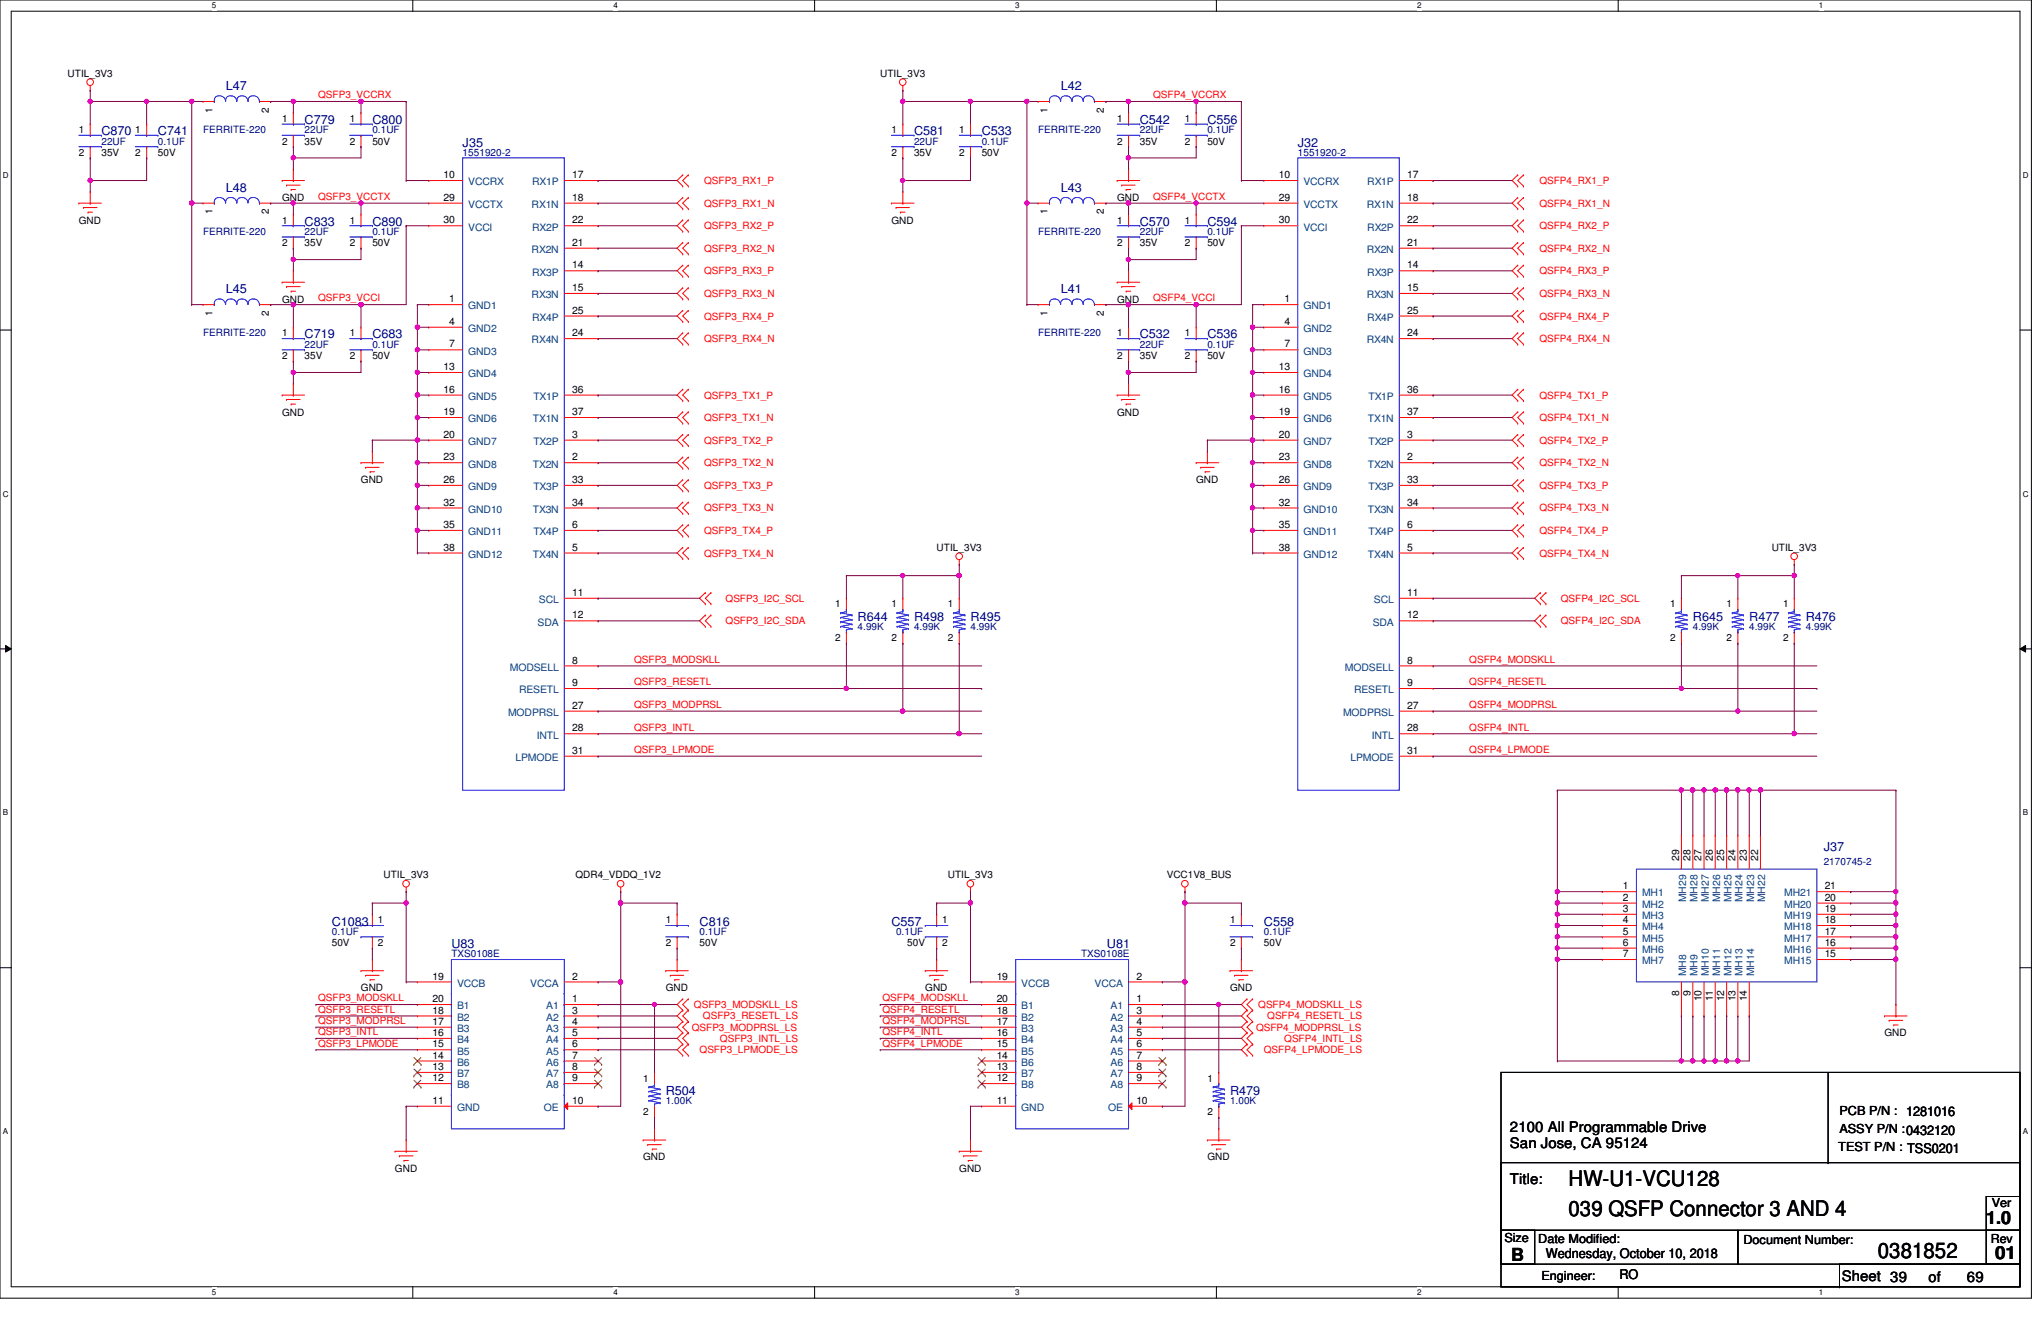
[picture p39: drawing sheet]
<svg xmlns="http://www.w3.org/2000/svg" width="432mm" height="279mm" viewBox="0 0 432 279" stroke-linecap="round" stroke-linejoin="round" font-family="sans-serif">
<defs><g id="words">
<g font-size="4.5">
<text x="331.9" y="250.9">HW-U1-VCU128</text>
<text x="331.9" y="257.1">039 QSFP Connector 3 AND 4</text>
<text x="397.3" y="266">0381852</text>
</g>
<g font-size="3.8">
<text x="420.2" y="259">1.0</text>
<text x="319.7" y="266.6">B</text>
<text x="422.1" y="266.4">01</text>
</g>
<g font-size="3.1">
<text x="319.4" y="239.4">2100 All Programmable Drive</text>
<text x="319.4" y="242.7">San Jose, CA 95124</text>
<text x="319.4" y="250.4">Title:</text>
<text x="389.6" y="270.9">Sheet 39</text>
<text x="408" y="271.1">of</text>
<text x="416.1" y="271.1">69</text>
</g>
<g font-size="2.8">
<text x="327.1" y="266.1">Wednesday, October 10, 2018</text>
<text x="342.6" y="270.4">RO</text>
</g>
<g font-size="2.6" fill="#000080">
<text x="47.8" y="19">L47</text>
<text x="224.4" y="19">L42</text>
<text x="21.5" y="28.6">C870</text>
<text x="33.4" y="28.6">C741</text>
<text x="64.4" y="26.2">C779</text>
<text x="78.8" y="26.2">C800</text>
<text x="193.4" y="28.6">C581</text>
<text x="207.7" y="28.6">C533</text>
<text x="241.1" y="26.2">C542</text>
<text x="255.4" y="26.2">C556</text>
<text x="97.9" y="31">J35</text>
<text x="274.6" y="31">J32</text>
<text x="47.8" y="40.6">L48</text>
<text x="224.4" y="40.6">L43</text>
<text x="64.4" y="47.7">C833</text>
<text x="78.8" y="47.7">C890</text>
<text x="241.1" y="47.7">C570</text>
<text x="255.4" y="47.7">C594</text>
<text x="47.8" y="62.1">L45</text>
<text x="224.4" y="62.1">L41</text>
<text x="64.4" y="71.6">C719</text>
<text x="78.8" y="71.6">C683</text>
<text x="241.1" y="71.6">C532</text>
<text x="255.4" y="71.6">C536</text>
<text x="181.4" y="131.3">R644</text>
<text x="193.4" y="131.3">R498</text>
<text x="205.3" y="131.3">R495</text>
<text x="358.1" y="131.3">R645</text>
<text x="370.1" y="131.3">R477</text>
<text x="382" y="131.3">R476</text>
<text x="385.8" y="180">J37</text>
<text x="70.2" y="195.7">C1083</text>
<text x="148" y="195.7">C816</text>
<text x="188.6" y="195.7">C557</text>
<text x="267.4" y="195.7">C558</text>
<text x="95.5" y="200.5">U83</text>
<text x="234.2" y="200.5">U81</text>
<text x="140.8" y="231.6">R504</text>
<text x="260.2" y="231.6">R479</text>
</g>
<g font-size="2.6">
<text x="389.2" y="235.9">PCB P/N : 1281016</text>
<text x="389.2" y="239.7">ASSY P/N :0432120</text>
<text x="388.9" y="243.5">TEST P/N : TSS0201</text>
<text x="421.4" y="255.2">Ver</text>
<text x="318.3" y="262.6">Size</text>
<text x="325.4" y="262.8">Date Modified:</text>
<text x="368.9" y="263.1">Document Number:</text>
<text x="421.2" y="262.8">Rev</text>
<text x="326.1" y="270.7">Engineer:</text>
</g>
<g font-size="2.2">
<text x="93.9" y="37.7">10</text>
<text x="121" y="37.7">17</text>
<text x="270.6" y="37.7">10</text>
<text x="297.7" y="37.7">17</text>
<text x="93.9" y="42.5">29</text>
<text x="93.9" y="47.2">30</text>
<text x="121" y="42.5">18</text>
<text x="121" y="47.2">22</text>
<text x="270.6" y="42.5">29</text>
<text x="270.6" y="47.2">30</text>
<text x="297.7" y="42.5">18</text>
<text x="297.7" y="47.2">22</text>
<text x="121" y="52">21</text>
<text x="297.7" y="52">21</text>
<text x="121" y="56.8">14</text>
<text x="297.7" y="56.8">14</text>
<text x="95" y="63.9">1</text>
<text x="121" y="61.6">15</text>
<text x="271.7" y="63.9">1</text>
<text x="297.7" y="61.6">15</text>
<text x="95" y="68.7">4</text>
<text x="121" y="66.3">25</text>
<text x="121" y="71.1">24</text>
<text x="271.7" y="68.7">4</text>
<text x="297.7" y="66.3">25</text>
<text x="297.7" y="71.1">24</text>
<text x="95" y="73.5">7</text>
<text x="271.7" y="73.5">7</text>
<text x="93.9" y="78.3">13</text>
<text x="93.9" y="83.1">16</text>
<text x="121" y="83.1">36</text>
<text x="270.6" y="78.3">13</text>
<text x="270.6" y="83.1">16</text>
<text x="297.7" y="83.1">36</text>
<text x="93.9" y="87.8">19</text>
<text x="121" y="87.8">37</text>
<text x="270.6" y="87.8">19</text>
<text x="297.7" y="87.8">37</text>
<text x="93.9" y="92.6">20</text>
<text x="121" y="92.6">3</text>
<text x="270.6" y="92.6">20</text>
<text x="297.7" y="92.6">3</text>
<text x="93.9" y="97.4">23</text>
<text x="121" y="97.4">2</text>
<text x="270.6" y="97.4">23</text>
<text x="297.7" y="97.4">2</text>
<text x="93.9" y="102.2">26</text>
<text x="93.9" y="106.9">32</text>
<text x="121" y="102.2">33</text>
<text x="121" y="106.9">34</text>
<text x="270.6" y="102.2">26</text>
<text x="270.6" y="106.9">32</text>
<text x="297.7" y="102.2">33</text>
<text x="297.7" y="106.9">34</text>
<text x="93.9" y="111.7">35</text>
<text x="121" y="111.7">6</text>
<text x="270.6" y="111.7">35</text>
<text x="297.7" y="111.7">6</text>
<text x="93.9" y="116.5">38</text>
<text x="121" y="116.5">5</text>
<text x="270.6" y="116.5">38</text>
<text x="297.7" y="116.5">5</text>
<text x="121" y="126">11</text>
<text x="121" y="130.8">12</text>
<text x="297.7" y="126">11</text>
<text x="297.7" y="130.8">12</text>
<text x="121" y="140.3">8</text>
<text x="297.7" y="140.3">8</text>
<text x="121" y="145.1">9</text>
<text x="121" y="149.9">27</text>
<text x="297.7" y="145.1">9</text>
<text x="297.7" y="149.9">27</text>
<text x="121" y="154.7">28</text>
<text x="297.7" y="154.7">28</text>
<text x="121" y="159.4">31</text>
<text x="297.7" y="159.4">31</text>
<text x="355.2" y="182.2" transform="rotate(-90 355.2 182.2)">29</text>
<text x="357.6" y="182.2" transform="rotate(-90 357.6 182.2)">28</text>
<text x="360" y="182.2" transform="rotate(-90 360 182.2)">27</text>
<text x="362.4" y="182.2" transform="rotate(-90 362.4 182.2)">26</text>
<text x="364.8" y="182.2" transform="rotate(-90 364.8 182.2)">25</text>
<text x="367.2" y="182.2" transform="rotate(-90 367.2 182.2)">24</text>
<text x="369.6" y="182.2" transform="rotate(-90 369.6 182.2)">23</text>
<text x="371.9" y="182.2" transform="rotate(-90 371.9 182.2)">22</text>
<text x="343.4" y="188.1">1</text>
<text x="343.4" y="190.5">2</text>
<text x="386" y="190.5">20</text>
<text x="386" y="188.1">21</text>
<text x="343.4" y="192.9">3</text>
<text x="343.4" y="195.2">4</text>
<text x="343.4" y="197.7">5</text>
<text x="386" y="197.7">17</text>
<text x="386" y="195.2">18</text>
<text x="386" y="192.9">19</text>
<text x="343.4" y="200">6</text>
<text x="343.4" y="202.4">7</text>
<text x="386" y="202.4">15</text>
<text x="386" y="200">16</text>
<text x="91.5" y="207.2">19</text>
<text x="121" y="207.2">2</text>
<text x="210.9" y="207.2">19</text>
<text x="240.4" y="207.2">2</text>
<text x="91.5" y="214.4">18</text>
<text x="91.5" y="212">20</text>
<text x="121" y="212">1</text>
<text x="121" y="214.4">3</text>
<text x="210.9" y="214.4">18</text>
<text x="210.9" y="212">20</text>
<text x="240.4" y="212">1</text>
<text x="240.4" y="214.4">3</text>
<text x="355.2" y="210.6" transform="rotate(-90 355.2 210.6)">8</text>
<text x="357.6" y="210.6" transform="rotate(-90 357.6 210.6)">9</text>
<text x="360" y="211.8" transform="rotate(-90 360 211.8)">10</text>
<text x="362.4" y="211.8" transform="rotate(-90 362.4 211.8)">11</text>
<text x="364.8" y="211.8" transform="rotate(-90 364.8 211.8)">12</text>
<text x="367.2" y="211.8" transform="rotate(-90 367.2 211.8)">13</text>
<text x="369.6" y="211.8" transform="rotate(-90 369.6 211.8)">14</text>
<text x="91.5" y="221.5">15</text>
<text x="91.5" y="219.1">16</text>
<text x="91.5" y="216.7">17</text>
<text x="121" y="216.7">4</text>
<text x="121" y="219.1">5</text>
<text x="121" y="221.5">6</text>
<text x="210.9" y="221.5">15</text>
<text x="210.9" y="219.1">16</text>
<text x="210.9" y="216.7">17</text>
<text x="240.4" y="216.7">4</text>
<text x="240.4" y="219.1">5</text>
<text x="240.4" y="221.5">6</text>
<text x="91.5" y="226.3">13</text>
<text x="91.5" y="223.9">14</text>
<text x="121" y="223.9">7</text>
<text x="121" y="226.3">8</text>
<text x="210.9" y="226.3">13</text>
<text x="210.9" y="223.9">14</text>
<text x="240.4" y="223.9">7</text>
<text x="240.4" y="226.3">8</text>
<text x="91.5" y="233.5">11</text>
<text x="91.5" y="228.7">12</text>
<text x="121" y="228.7">9</text>
<text x="121" y="233.5">10</text>
<text x="210.9" y="233.5">11</text>
<text x="210.9" y="228.7">12</text>
<text x="240.4" y="228.7">9</text>
<text x="240.4" y="233.5">10</text>
</g>
<g font-size="2.2" fill="#004080">
<text x="99.1" y="39.2">VCCRX</text>
<text x="112.6" y="39.2">RX1P</text>
<text x="275.8" y="39.2">VCCRX</text>
<text x="289.3" y="39.2">RX1P</text>
<text x="99.1" y="44">VCCTX</text>
<text x="112.5" y="44">RX1N</text>
<text x="275.8" y="44">VCCTX</text>
<text x="289.1" y="44">RX1N</text>
<text x="99.1" y="48.8">VCCl</text>
<text x="112.5" y="53.5">RX2N</text>
<text x="112.6" y="48.8">RX2P</text>
<text x="275.8" y="48.8">VCCl</text>
<text x="289.1" y="53.5">RX2N</text>
<text x="289.3" y="48.8">RX2P</text>
<text x="112.6" y="58.3">RX3P</text>
<text x="289.3" y="58.3">RX3P</text>
<text x="99.1" y="65.4">GND1</text>
<text x="112.5" y="63.1">RX3N</text>
<text x="275.8" y="65.4">GND1</text>
<text x="289.1" y="63.1">RX3N</text>
<text x="99.1" y="70.2">GND2</text>
<text x="112.6" y="67.9">RX4P</text>
<text x="275.8" y="70.2">GND2</text>
<text x="289.3" y="67.9">RX4P</text>
<text x="99.1" y="75">GND3</text>
<text x="112.5" y="72.6">RX4N</text>
<text x="275.8" y="75">GND3</text>
<text x="289.1" y="72.6">RX4N</text>
<text x="99.1" y="79.8">GND4</text>
<text x="275.8" y="79.8">GND4</text>
<text x="99.1" y="84.6">GND5</text>
<text x="99.1" y="89.3">GND6</text>
<text x="112.7" y="89.3">TX1N</text>
<text x="112.9" y="84.6">TX1P</text>
<text x="275.8" y="84.6">GND5</text>
<text x="275.8" y="89.3">GND6</text>
<text x="289.4" y="89.3">TX1N</text>
<text x="289.5" y="84.6">TX1P</text>
<text x="99.1" y="94.1">GND7</text>
<text x="112.9" y="94.1">TX2P</text>
<text x="275.8" y="94.1">GND7</text>
<text x="289.5" y="94.1">TX2P</text>
<text x="99.1" y="98.9">GND8</text>
<text x="112.7" y="98.9">TX2N</text>
<text x="275.8" y="98.9">GND8</text>
<text x="289.4" y="98.9">TX2N</text>
<text x="99.1" y="103.7">GND9</text>
<text x="112.9" y="103.7">TX3P</text>
<text x="275.8" y="103.7">GND9</text>
<text x="289.5" y="103.7">TX3P</text>
<text x="99.1" y="108.5">GND10</text>
<text x="99.1" y="113.2">GND11</text>
<text x="112.7" y="108.5">TX3N</text>
<text x="112.9" y="113.2">TX4P</text>
<text x="275.8" y="108.5">GND10</text>
<text x="275.8" y="113.2">GND11</text>
<text x="289.4" y="108.5">TX3N</text>
<text x="289.5" y="113.2">TX4P</text>
<text x="99.1" y="118">GND12</text>
<text x="112.7" y="118">TX4N</text>
<text x="275.8" y="118">GND12</text>
<text x="289.4" y="118">TX4N</text>
<text x="114" y="127.6">SCL</text>
<text x="290.7" y="127.6">SCL</text>
<text x="113.7" y="132.3">SDA</text>
<text x="290.4" y="132.3">SDA</text>
<text x="107.9" y="141.9">MODSELL</text>
<text x="284.5" y="141.9">MODSELL</text>
<text x="109.8" y="146.6">RESETL</text>
<text x="286.5" y="146.6">RESETL</text>
<text x="107.5" y="151.4">MODPRSL</text>
<text x="284.1" y="151.4">MODPRSL</text>
<text x="109.1" y="161">LPMODE</text>
<text x="113.6" y="156.2">INTL</text>
<text x="285.7" y="161">LPMODE</text>
<text x="290.2" y="156.2">INTL</text>
<text x="347.4" y="189.6">MH1</text>
<text x="356.7" y="190.9" transform="rotate(-90 356.7 190.9)">MH29</text>
<text x="359.2" y="190.9" transform="rotate(-90 359.2 190.9)">MH28</text>
<text x="361.5" y="190.9" transform="rotate(-90 361.5 190.9)">MH27</text>
<text x="363.9" y="190.9" transform="rotate(-90 363.9 190.9)">MH26</text>
<text x="366.3" y="190.9" transform="rotate(-90 366.3 190.9)">MH25</text>
<text x="368.7" y="190.9" transform="rotate(-90 368.7 190.9)">MH24</text>
<text x="371.1" y="190.9" transform="rotate(-90 371.1 190.9)">MH23</text>
<text x="373.5" y="190.9" transform="rotate(-90 373.5 190.9)">MH22</text>
<text x="377.4" y="189.6">MH21</text>
<text x="347.4" y="192">MH2</text>
<text x="347.4" y="194.4">MH3</text>
<text x="347.4" y="196.8">MH4</text>
<text x="377.4" y="196.8">MH18</text>
<text x="377.4" y="194.4">MH19</text>
<text x="377.4" y="192">MH20</text>
<text x="347.4" y="199.2">MH5</text>
<text x="347.4" y="201.5">MH6</text>
<text x="347.4" y="204">MH7</text>
<text x="377.4" y="204">MH15</text>
<text x="377.4" y="201.5">MH16</text>
<text x="377.4" y="199.2">MH17</text>
<text x="96.7" y="208.7">VCCB</text>
<text x="112.2" y="208.7">VCCA</text>
<text x="216.1" y="208.7">VCCB</text>
<text x="231.6" y="208.7">VCCA</text>
<text x="356.7" y="206.5" transform="rotate(-90 356.7 206.5)">MH8</text>
<text x="359.2" y="206.5" transform="rotate(-90 359.2 206.5)">MH9</text>
<text x="361.5" y="206.5" transform="rotate(-90 361.5 206.5)">MH10</text>
<text x="363.9" y="206.5" transform="rotate(-90 363.9 206.5)">MH11</text>
<text x="366.3" y="206.5" transform="rotate(-90 366.3 206.5)">MH12</text>
<text x="368.7" y="206.5" transform="rotate(-90 368.7 206.5)">MH13</text>
<text x="371.1" y="206.5" transform="rotate(-90 371.1 206.5)">MH14</text>
<text x="96.7" y="215.9">B2</text>
<text x="96.7" y="213.5">B1</text>
<text x="115.6" y="213.5">A1</text>
<text x="115.6" y="215.9">A2</text>
<text x="216.1" y="215.9">B2</text>
<text x="216.1" y="213.5">B1</text>
<text x="234.9" y="213.5">A1</text>
<text x="234.9" y="215.9">A2</text>
<text x="96.7" y="220.6">B4</text>
<text x="96.7" y="218.3">B3</text>
<text x="115.6" y="218.3">A3</text>
<text x="115.6" y="220.6">A4</text>
<text x="216.1" y="220.6">B4</text>
<text x="216.1" y="218.3">B3</text>
<text x="234.9" y="218.3">A3</text>
<text x="234.9" y="220.6">A4</text>
<text x="96.7" y="227.8">B7</text>
<text x="96.7" y="225.4">B6</text>
<text x="96.7" y="223.1">B5</text>
<text x="115.6" y="223.1">A5</text>
<text x="115.6" y="225.4">A6</text>
<text x="115.6" y="227.8">A7</text>
<text x="216.1" y="227.8">B7</text>
<text x="216.1" y="225.4">B6</text>
<text x="216.1" y="223.1">B5</text>
<text x="234.9" y="223.1">A5</text>
<text x="234.9" y="225.4">A6</text>
<text x="234.9" y="227.8">A7</text>
<text x="96.7" y="230.2">B8</text>
<text x="115.6" y="230.2">A8</text>
<text x="216.1" y="230.2">B8</text>
<text x="234.9" y="230.2">A8</text>
<text x="96.7" y="235">GND</text>
<text x="115.1" y="235">OE</text>
<text x="216.1" y="235">GND</text>
<text x="234.4" y="235">OE</text>
</g>
<g font-size="2.1">
<text x="14.3" y="16.3">UTIL_3V3</text>
<text x="186.2" y="16.3">UTIL_3V3</text>
<text x="45" y="23.9" transform="rotate(-90 45 23.9)">1</text>
<text x="56.9" y="23.9" transform="rotate(-90 56.9 23.9)">2</text>
<text x="221.6" y="23.9" transform="rotate(-90 221.6 23.9)">1</text>
<text x="233.6" y="23.9" transform="rotate(-90 233.6 23.9)">2</text>
<text x="16.7" y="28.2">1</text>
<text x="28.6" y="28.2">1</text>
<text x="59.7" y="25.8">1</text>
<text x="74" y="25.8">1</text>
<text x="188.6" y="28.2">1</text>
<text x="202.9" y="28.2">1</text>
<text x="236.3" y="25.8">1</text>
<text x="250.7" y="25.8">1</text>
<text x="16.7" y="33">2</text>
<text x="21.5" y="33">35V</text>
<text x="28.6" y="33">2</text>
<text x="33.4" y="33">50V</text>
<text x="59.7" y="30.6">2</text>
<text x="64.4" y="30.6">35V</text>
<text x="74" y="30.6">2</text>
<text x="78.8" y="30.6">50V</text>
<text x="188.6" y="33">2</text>
<text x="193.4" y="33">35V</text>
<text x="202.9" y="33">2</text>
<text x="207.7" y="33">50V</text>
<text x="236.3" y="30.6">2</text>
<text x="241.1" y="30.6">35V</text>
<text x="250.7" y="30.6">2</text>
<text x="255.4" y="30.6">50V</text>
<text x="16.7" y="47.3">GND</text>
<text x="45" y="45.3" transform="rotate(-90 45 45.3)">1</text>
<text x="56.9" y="45.3" transform="rotate(-90 56.9 45.3)">2</text>
<text x="59.7" y="42.5">GND</text>
<text x="59.7" y="47.3">1</text>
<text x="74" y="47.3">1</text>
<text x="188.6" y="47.3">GND</text>
<text x="221.6" y="45.3" transform="rotate(-90 221.6 45.3)">1</text>
<text x="233.6" y="45.3" transform="rotate(-90 233.6 45.3)">2</text>
<text x="236.3" y="42.5">GND</text>
<text x="236.3" y="47.3">1</text>
<text x="250.7" y="47.3">1</text>
<text x="59.7" y="52.1">2</text>
<text x="64.4" y="52.1">35V</text>
<text x="74" y="52.1">2</text>
<text x="78.8" y="52.1">50V</text>
<text x="236.3" y="52.1">2</text>
<text x="241.1" y="52.1">35V</text>
<text x="250.7" y="52.1">2</text>
<text x="255.4" y="52.1">50V</text>
<text x="59.7" y="64">GND</text>
<text x="236.3" y="64">GND</text>
<text x="45" y="66.8" transform="rotate(-90 45 66.8)">1</text>
<text x="56.9" y="66.8" transform="rotate(-90 56.9 66.8)">2</text>
<text x="59.7" y="71.2">1</text>
<text x="74" y="71.2">1</text>
<text x="221.6" y="66.8" transform="rotate(-90 221.6 66.8)">1</text>
<text x="233.6" y="66.8" transform="rotate(-90 233.6 66.8)">2</text>
<text x="236.3" y="71.2">1</text>
<text x="250.7" y="71.2">1</text>
<text x="59.7" y="75.9">2</text>
<text x="64.4" y="75.9">35V</text>
<text x="74" y="75.9">2</text>
<text x="78.8" y="75.9">50V</text>
<text x="236.3" y="75.9">2</text>
<text x="241.1" y="75.9">35V</text>
<text x="250.7" y="75.9">2</text>
<text x="255.4" y="75.9">50V</text>
<text x="59.7" y="87.9">GND</text>
<text x="236.3" y="87.9">GND</text>
<text x="76.4" y="102.2">GND</text>
<text x="253.1" y="102.2">GND</text>
<text x="198.2" y="116.5">UTIL_3V3</text>
<text x="374.8" y="116.5">UTIL_3V3</text>
<text x="176.7" y="128.5">1</text>
<text x="188.6" y="128.5">1</text>
<text x="200.5" y="128.5">1</text>
<text x="353.4" y="128.5">1</text>
<text x="365.3" y="128.5">1</text>
<text x="377.2" y="128.5">1</text>
<text x="176.7" y="135.6">2</text>
<text x="188.6" y="135.6">2</text>
<text x="200.5" y="135.6">2</text>
<text x="353.4" y="135.6">2</text>
<text x="365.3" y="135.6">2</text>
<text x="377.2" y="135.6">2</text>
<text x="81.2" y="185.8">UTIL_3V3</text>
<text x="121.8" y="185.8">QDR4_VDDQ_1V2</text>
<text x="200.5" y="185.8">UTIL_3V3</text>
<text x="246.8" y="185.8">VCC1V8_BUS</text>
<text x="80" y="195.3">1</text>
<text x="140.8" y="195.3">1</text>
<text x="199.3" y="195.3">1</text>
<text x="260.2" y="195.3">1</text>
<text x="70.2" y="200.1">50V</text>
<text x="80" y="200.1">2</text>
<text x="140.8" y="200.1">2</text>
<text x="148" y="200.1">50V</text>
<text x="191.9" y="200.1">50V</text>
<text x="199.3" y="200.1">2</text>
<text x="260.2" y="200.1">2</text>
<text x="267.4" y="200.1">50V</text>
<text x="76.4" y="209.6">GND</text>
<text x="140.8" y="209.6">GND</text>
<text x="195.7" y="209.6">GND</text>
<text x="260.2" y="209.6">GND</text>
<text x="398.7" y="219.2">GND</text>
<text x="136.1" y="228.8">1</text>
<text x="255.4" y="228.8">1</text>
<text x="136.1" y="235.9">2</text>
<text x="255.4" y="235.9">2</text>
<text x="136.1" y="245.4">GND</text>
<text x="255.4" y="245.4">GND</text>
<text x="83.6" y="247.9">GND</text>
<text x="202.9" y="247.9">GND</text>
</g>
<g font-size="2.1" fill="#f00">
<text x="67.3" y="20.8">QSFP3_VCCRX</text>
<text x="244" y="20.8">QSFP4_VCCRX</text>
<text x="149" y="38.9">QSFP3_RX1_P</text>
<text x="325.7" y="38.9">QSFP4_RX1_P</text>
<text x="67.3" y="42.3">QSFP3_VCCTX</text>
<text x="149" y="43.7">QSFP3_RX1_N</text>
<text x="244" y="42.3">QSFP4_VCCTX</text>
<text x="325.7" y="43.7">QSFP4_RX1_N</text>
<text x="149" y="48.5">QSFP3_RX2_P</text>
<text x="149" y="53.3">QSFP3_RX2_N</text>
<text x="325.7" y="48.5">QSFP4_RX2_P</text>
<text x="325.7" y="53.3">QSFP4_RX2_N</text>
<text x="149" y="58">QSFP3_RX3_P</text>
<text x="325.7" y="58">QSFP4_RX3_P</text>
<text x="67.3" y="63.8">QSFP3_VCCI</text>
<text x="149" y="62.8">QSFP3_RX3_N</text>
<text x="244" y="63.8">QSFP4_VCCI</text>
<text x="325.7" y="62.8">QSFP4_RX3_N</text>
<text x="149" y="67.6">QSFP3_RX4_P</text>
<text x="325.7" y="67.6">QSFP4_RX4_P</text>
<text x="149" y="72.3">QSFP3_RX4_N</text>
<text x="325.7" y="72.3">QSFP4_RX4_N</text>
<text x="149" y="84.3">QSFP3_TX1_P</text>
<text x="149" y="89.1">QSFP3_TX1_N</text>
<text x="325.7" y="84.3">QSFP4_TX1_P</text>
<text x="325.7" y="89.1">QSFP4_TX1_N</text>
<text x="149" y="93.9">QSFP3_TX2_P</text>
<text x="325.7" y="93.9">QSFP4_TX2_P</text>
<text x="149" y="98.6">QSFP3_TX2_N</text>
<text x="325.7" y="98.6">QSFP4_TX2_N</text>
<text x="149" y="103.4">QSFP3_TX3_P</text>
<text x="325.7" y="103.4">QSFP4_TX3_P</text>
<text x="149" y="108.2">QSFP3_TX3_N</text>
<text x="149" y="112.9">QSFP3_TX4_P</text>
<text x="325.7" y="108.2">QSFP4_TX3_N</text>
<text x="325.7" y="112.9">QSFP4_TX4_P</text>
<text x="149" y="117.7">QSFP3_TX4_N</text>
<text x="325.7" y="117.7">QSFP4_TX4_N</text>
<text x="153.5" y="127.3">QSFP3_I2C_SCL</text>
<text x="330.2" y="127.3">QSFP4_I2C_SCL</text>
<text x="153.5" y="132">QSFP3_I2C_SDA</text>
<text x="330.2" y="132">QSFP4_I2C_SDA</text>
<text x="134.2" y="140.2">QSFP3_MODSKLL</text>
<text x="310.9" y="140.2">QSFP4_MODSKLL</text>
<text x="134.2" y="149.7">QSFP3_MODPRSL</text>
<text x="134.2" y="144.9">QSFP3_RESETL</text>
<text x="310.9" y="149.7">QSFP4_MODPRSL</text>
<text x="310.9" y="144.9">QSFP4_RESETL</text>
<text x="134.2" y="154.5">QSFP3_INTL</text>
<text x="310.9" y="154.5">QSFP4_INTL</text>
<text x="134.2" y="159.3">QSFP3_LPMODE</text>
<text x="310.9" y="159.3">QSFP4_LPMODE</text>
<text x="67.3" y="211.8">QSFP3_MODSKLL</text>
<text x="67.3" y="214.2">QSFP3_RESETL</text>
<text x="146.8" y="213.2">QSFP3_MODSKLL_LS</text>
<text x="148.7" y="215.6">QSFP3_RESETL_LS</text>
<text x="186.7" y="211.8">QSFP4_MODSKLL</text>
<text x="186.7" y="214.2">QSFP4_RESETL</text>
<text x="266.2" y="213.2">QSFP4_MODSKLL_LS</text>
<text x="268.1" y="215.6">QSFP4_RESETL_LS</text>
<text x="67.3" y="216.6">QSFP3_MODPRSL</text>
<text x="67.3" y="218.9">QSFP3_INTL</text>
<text x="67.3" y="221.4">QSFP3_LPMODE</text>
<text x="146.3" y="218">QSFP3_MODPRSL_LS</text>
<text x="152.3" y="220.4">QSFP3_INTL_LS</text>
<text x="186.7" y="216.6">QSFP4_MODPRSL</text>
<text x="186.7" y="218.9">QSFP4_INTL</text>
<text x="186.7" y="221.4">QSFP4_LPMODE</text>
<text x="265.7" y="218">QSFP4_MODPRSL_LS</text>
<text x="271.7" y="220.4">QSFP4_INTL_LS</text>
<text x="148" y="222.8">QSFP3_LPMODE_LS</text>
<text x="267.4" y="222.8">QSFP4_LPMODE_LS</text>
</g>
<g font-size="2.1" fill="#000080">
<text x="43" y="28.2">FERRITE-220</text>
<text x="64.4" y="28.2">22UF</text>
<text x="78.8" y="28.2">0.1UF</text>
<text x="219.6" y="28.2">FERRITE-220</text>
<text x="241.1" y="28.2">22UF</text>
<text x="255.4" y="28.2">0.1UF</text>
<text x="21.5" y="30.6">22UF</text>
<text x="33.4" y="30.6">0.1UF</text>
<text x="97.9" y="33">1551920-2</text>
<text x="193.4" y="30.6">22UF</text>
<text x="207.7" y="30.6">0.1UF</text>
<text x="274.6" y="33">1551920-2</text>
<text x="43" y="49.7">FERRITE-220</text>
<text x="64.4" y="49.7">22UF</text>
<text x="78.8" y="49.7">0.1UF</text>
<text x="219.6" y="49.7">FERRITE-220</text>
<text x="241.1" y="49.7">22UF</text>
<text x="255.4" y="49.7">0.1UF</text>
<text x="43" y="71.2">FERRITE-220</text>
<text x="219.6" y="71.2">FERRITE-220</text>
<text x="64.4" y="73.6">22UF</text>
<text x="78.8" y="73.6">0.1UF</text>
<text x="241.1" y="73.6">22UF</text>
<text x="255.4" y="73.6">0.1UF</text>
<text x="181.4" y="133.3">4.99K</text>
<text x="193.4" y="133.3">4.99K</text>
<text x="205.3" y="133.3">4.99K</text>
<text x="358.1" y="133.3">4.99K</text>
<text x="370.1" y="133.3">4.99K</text>
<text x="382" y="133.3">4.99K</text>
<text x="385.8" y="182.9">2170745-2</text>
<text x="70.2" y="197.7">0.1UF</text>
<text x="148" y="197.7">0.1UF</text>
<text x="189.6" y="197.7">0.1UF</text>
<text x="267.4" y="197.7">0.1UF</text>
<text x="95.5" y="202.5">TXS0108E</text>
<text x="228.7" y="202.5">TXS0108E</text>
<text x="140.8" y="233.5">1.00K</text>
<text x="260.2" y="233.5">1.00K</text>
</g>
<g font-size="1.7">
<text x="44.8" y="1.8">5</text>
<text x="129.8" y="1.8">4</text>
<text x="214.8" y="1.8">3</text>
<text x="299.8" y="1.8">2</text>
<text x="384.8" y="1.8">1</text>
<text x=".6" y="37.6">D</text>
<text x="427.9" y="37.6">D</text>
<text x=".6" y="105">C</text>
<text x="427.9" y="105">C</text>
<text x=".6" y="172.5">B</text>
<text x="427.9" y="172.5">B</text>
<text x=".6" y="239.9">A</text>
<text x="427.9" y="239.9">A</text>
<text x="44.8" y="273.9">5</text>
<text x="129.8" y="273.9">4</text>
<text x="214.8" y="273.9">3</text>
<text x="299.8" y="273.9">2</text>
<text x="384.8" y="273.9">1</text>
</g>
</g></defs>
<path d="M0 0h429.8v274.6h-429.8zM2.4 2.4h425v269.8h-425z" fill="none" stroke="#000" stroke-width=".21"/>
<g fill="#fff">
<path d="M44.8 .3h1v1.9h-1z"/>
<path d="M44.8 272.4h1v1.9h-1z"/>
</g>
<path d="M87.3 0v2.4M87.3 272.2v2.3" fill="none" stroke="#000" stroke-width=".21"/>
<g fill="#fff">
<path d="M129.8 .3h.9v1.9h-.9z"/>
<path d="M129.8 272.4h.9v1.9h-.9z"/>
</g>
<path d="M172.3 0v2.4M172.3 272.2v2.3" fill="none" stroke="#000" stroke-width=".21"/>
<g fill="#fff">
<path d="M214.8 .3h.9v1.9h-.9z"/>
<path d="M214.8 272.4h.9v1.9h-.9z"/>
</g>
<path d="M257.3 0v2.4M257.3 272.2v2.3" fill="none" stroke="#000" stroke-width=".21"/>
<g fill="#fff">
<path d="M299.8 .3h.9v1.9h-.9z"/>
<path d="M299.8 272.4h.9v1.9h-.9z"/>
</g>
<path d="M342.3 0v2.4M342.3 272.2v2.3" fill="none" stroke="#000" stroke-width=".21"/>
<g fill="#fff">
<path d="M384.8 .3h.9v1.9h-.9z"/>
<path d="M384.8 272.4h.9v1.9h-.9z"/>
<path d="M.6 36.1h1.2v1.9h-1.2z"/>
<path d="M427.9 36.1h1.3v1.9h-1.3z"/>
<path d="M.6 103.5h1.2v1.9h-1.2z"/>
<path d="M427.9 103.5h1.3v1.9h-1.3z"/>
</g>
<path d="M0 69.8h2.4M427.4 69.8h2.3" fill="none" stroke="#000" stroke-width=".21"/>
<g fill="#fff">
<path d="M.6 170.9h1.1v1.9h-1.1z"/>
<path d="M427.9 170.9h1.2v1.9h-1.2z"/>
</g>
<path d="M0 137.2h2.4M1.2 136.5l1.2 .7-1.2 .7zM427.4 137.2l1.1-.7v1.4zM427.4 137.2h2.3" fill="none" stroke="#000" stroke-width=".21"/>
<path d="M1.2 136.5l1.2 .7-1.2 .7zM427.4 137.2l1.1-.7v1.4z" fill="#000"/>
<g fill="#fff">
<path d="M.6 238.4h1.1v1.9h-1.1z"/>
<path d="M427.9 238.4h1.2v1.9h-1.2z"/>
</g>
<g fill="none" stroke="#000" stroke-width=".21">
<path d="M0 204.7h2.4M427.4 204.7h2.3M317.5 226.8h109.9v45.4h-109.9zM386.8 226.8v19.1M317.5 245.9h109.9v14.3h-109.9zM386.8 245.9h.1M420.2 253.1h7.2v7.1h-7.2zM317.5 260.2h50.2v7.2h-50.2zM317.5 260.2h7.2v7.2h-7.2zM317.5 272.2h71.7M367.7 260.2h59.7v7.2h-59.7zM389.2 267.4h38.2v4.8h-38.2z"/>
<path d="M389.2 272.2h.1M420.2 260.2h7.2v7.2h-7.2z"/>
</g>
<g fill="none" stroke="#f00" stroke-width=".21">
<path d="M19.1 19.1h.1M19.1 18.1v1M191 19.1h.1M191 18.1v1M59.7 38.2h.1M59.7 38.2h4.7M60.6 39.2h.1M60.6 39.2h2.9M62.1 35.8h.1M62.1 38.2h.1M62.1 35.8v2.4M144.4 37h.1"/>
<path d="M144.4 39.4h.1M144.4 37l-1.1 1.2 1.1 1.2M145.6 39.4h.1M145.6 37h.1M145.6 37l-1.2 1.2 1.2 1.2M236.3 38.2h.1M236.3 38.2h4.8M237.3 39.2h.1M237.3 39.2h2.9M238.8 35.8h.1M238.8 38.2h.1M238.8 35.8v2.4"/>
<path d="M321.1 37h.1M321.1 39.4h.1M321.1 37l-1.2 1.2 1.2 1.2M322.3 39.4h.1M322.3 37h.1M322.3 37l-1.2 1.2 1.2 1.2M16.7 43h.1M16.7 43h4.8M17.7 43.9h.1M17.7 43.9h2.8M18.6 44.9h.1M18.6 44.9h1"/>
<path d="M19.1 40.6h.1M19.1 43h.1M19.1 40.6v2.4M59.7 59.7h.1M59.7 59.7h4.7M61.6 40.1h.1M61.6 40.1h.9M62.1 57.3h.1M62.1 59.7h.1M62.1 57.3v2.4M144.4 41.8h.1M144.4 44.2h.1"/>
<path d="M144.4 46.5h.1M144.4 48.9h.1M144.4 51.3h.1M144.4 53.7h.1M144.4 56.1h.1M144.4 58.5h.1M144.4 41.8l-1.1 1.2 1.1 1.2M144.4 46.5l-1.1 1.3 1.1 1.1M144.4 51.3l-1.1 1.2 1.1 1.2M144.4 56.1l-1.1 1.2 1.1 1.2M145.6 44.2h.1M145.6 41.8h.1"/>
<path d="M145.6 48.9h.1M145.6 46.5h.1M145.6 53.7h.1M145.6 51.3h.1M145.6 58.5h.1M145.6 56.1h.1M145.6 41.8l-1.2 1.2 1.2 1.2M145.6 46.5l-1.2 1.3 1.2 1.1M145.6 51.3l-1.2 1.2 1.2 1.2M145.6 56.1l-1.2 1.2 1.2 1.2M188.6 43h.1M188.6 43h4.8"/>
<path d="M189.6 43.9h.1M189.6 43.9h2.8M190.5 44.9h.1M190.5 44.9h1M191 40.6h.1M191 43h.1M191 40.6v2.4M236.3 59.7h.1M236.3 59.7h4.8M238.3 40.1h.1M238.3 40.1h.9M238.8 57.3h.1"/>
<path d="M238.8 59.7h.1M238.8 57.3v2.4M321.1 41.8h.1M321.1 44.2h.1M321.1 46.5h.1M321.1 48.9h.1M321.1 56.1h.1M321.1 58.5h.1M321.1 51.3h.1M321.1 53.7h.1M321.1 41.8l-1.2 1.2 1.2 1.2M321.1 46.5l-1.2 1.3 1.2 1.1"/>
<path d="M321.1 56.1l-1.2 1.2 1.2 1.2M321.1 51.3l-1.2 1.2 1.2 1.2M322.3 44.2h.1M322.3 41.8h.1M322.3 48.9h.1M322.3 46.5h.1M322.3 58.5h.1M322.3 56.1h.1M322.3 53.7h.1M322.3 51.3h.1M322.3 41.8l-1.2 1.2 1.2 1.2M322.3 46.5l-1.2 1.3 1.2 1.1"/>
<path d="M322.3 56.1l-1.2 1.2 1.2 1.2M322.3 51.3l-1.2 1.2 1.2 1.2M60.6 60.6h.1M60.6 60.6h2.9M61.6 61.6h.1M61.6 61.6h.9M144.4 60.9h.1M144.4 63.2h.1M144.4 65.7h.1M144.4 68h.1M144.4 70.4h.1M144.4 72.8h.1"/>
<path d="M144.4 60.9l-1.1 1.2 1.1 1.1M144.4 65.7l-1.1 1.1 1.1 1.2M144.4 70.4l-1.1 1.2 1.1 1.2M145.6 63.2h.1M145.6 60.9h.1M145.6 68h.1M145.6 65.7h.1M145.6 72.8h.1M145.6 70.4h.1M145.6 60.9l-1.2 1.2 1.2 1.1M145.6 65.7l-1.2 1.1 1.2 1.2M145.6 70.4l-1.2 1.2 1.2 1.2"/>
<path d="M237.3 60.6h.1M237.3 60.6h2.9M238.3 61.6h.1M238.3 61.6h.9M321.1 60.9h.1M321.1 63.2h.1M321.1 65.7h.1M321.1 68h.1M321.1 70.4h.1M321.1 72.8h.1M321.1 60.9l-1.2 1.2 1.2 1.1M321.1 65.7l-1.2 1.1 1.2 1.2"/>
<path d="M321.1 70.4l-1.2 1.2 1.2 1.2M322.3 63.2h.1M322.3 60.9h.1M322.3 68h.1M322.3 65.7h.1M322.3 72.8h.1M322.3 70.4h.1M322.3 60.9l-1.2 1.2 1.2 1.1M322.3 65.7l-1.2 1.1 1.2 1.2M322.3 70.4l-1.2 1.2 1.2 1.2M59.7 83.6h.1M59.7 83.6h4.7"/>
<path d="M60.6 84.5h.1M60.6 84.5h2.9M61.6 85.5h.1M61.6 85.5h.9M62.1 81.2h.1M62.1 83.6h.1M62.1 81.2v2.4M76.4 97.9h.1M76.4 97.9h4.8M77.3 98.8h.1M77.3 98.8h2.9M78.3 99.8h.1"/>
<path d="M78.3 99.8h.9M78.8 95.5h.1M78.8 97.9h.1M78.8 95.5v2.4M144.4 82.3h.1M144.4 84.8h.1M144.4 87.1h.1M144.4 89.5h.1M144.4 91.9h.1M144.4 94.3h.1M144.4 96.7h.1M144.4 99.1h.1"/>
<path d="M144.4 82.3l-1.1 1.3 1.1 1.2M144.4 87.1l-1.1 1.2 1.1 1.2M144.4 91.9l-1.1 1.2 1.1 1.2M144.4 96.7l-1.1 1.2 1.1 1.2M145.6 84.8h.1M145.6 82.3h.1M145.6 89.5h.1M145.6 87.1h.1M145.6 94.3h.1M145.6 91.9h.1M145.6 99.1h.1M145.6 96.7h.1"/>
<path d="M145.6 82.3l-1.2 1.3 1.2 1.2M145.6 87.1l-1.2 1.2 1.2 1.2M145.6 91.9l-1.2 1.2 1.2 1.2M145.6 96.7l-1.2 1.2 1.2 1.2M236.3 83.6h.1M236.3 83.6h4.8M237.3 84.5h.1M237.3 84.5h2.9M238.3 85.5h.1M238.3 85.5h.9M238.8 81.2h.1M238.8 83.6h.1"/>
<path d="M238.8 81.2v2.4M253.1 97.9h.1M253.1 97.9h4.8M254 98.8h.1M254 98.8h2.9M255 99.8h.1M255 99.8h.9M255.4 95.5h.1M255.4 97.9h.1M255.4 95.5v2.4M321.1 82.3h.1M321.1 84.8h.1"/>
<path d="M321.1 87.1h.1M321.1 89.5h.1M321.1 91.9h.1M321.1 94.3h.1M321.1 96.7h.1M321.1 99.1h.1M321.1 82.3l-1.2 1.3 1.2 1.2M321.1 87.1l-1.2 1.2 1.2 1.2M321.1 91.9l-1.2 1.2 1.2 1.2M321.1 96.7l-1.2 1.2 1.2 1.2M322.3 84.8h.1M322.3 82.3h.1"/>
<path d="M322.3 89.5h.1M322.3 87.1h.1M322.3 94.3h.1M322.3 91.9h.1M322.3 99.1h.1M322.3 96.7h.1M322.3 82.3l-1.2 1.3 1.2 1.2M322.3 87.1l-1.2 1.2 1.2 1.2M322.3 91.9l-1.2 1.2 1.2 1.2M322.3 96.7l-1.2 1.2 1.2 1.2M144.4 101.5h.1M144.4 103.8h.1"/>
<path d="M144.4 106.2h.1M144.4 108.6h.1M144.4 111h.1M144.4 113.4h.1M144.4 115.8h.1M144.4 118.2h.1M144.4 101.5l-1.1 1.2 1.1 1.1M144.4 106.2l-1.1 1.2 1.1 1.2M144.4 111l-1.1 1.2 1.1 1.2M144.4 115.8l-1.1 1.2 1.1 1.2M145.6 103.8h.1M145.6 101.5h.1"/>
<path d="M145.6 108.6h.1M145.6 106.2h.1M145.6 113.4h.1M145.6 111h.1M145.6 118.2h.1M145.6 115.8h.1M145.6 101.5l-1.2 1.2 1.2 1.1M145.6 106.2l-1.2 1.2 1.2 1.2M145.6 111l-1.2 1.2 1.2 1.2M145.6 115.8l-1.2 1.2 1.2 1.2M202.9 119.4h.1M202.9 118.4v1"/>
<path d="M321.1 101.5h.1M321.1 103.8h.1M321.1 106.2h.1M321.1 108.6h.1M321.1 111h.1M321.1 113.4h.1M321.1 115.8h.1M321.1 118.2h.1M321.1 101.5l-1.2 1.2 1.2 1.1M321.1 106.2l-1.2 1.2 1.2 1.2M321.1 111l-1.2 1.2 1.2 1.2M321.1 115.8l-1.2 1.2 1.2 1.2"/>
<path d="M322.3 103.8h.1M322.3 101.5h.1M322.3 108.6h.1M322.3 106.2h.1M322.3 113.4h.1M322.3 111h.1M322.3 118.2h.1M322.3 115.8h.1M322.3 101.5l-1.2 1.2 1.2 1.1M322.3 106.2l-1.2 1.2 1.2 1.2M322.3 111l-1.2 1.2 1.2 1.2M322.3 115.8l-1.2 1.2 1.2 1.2"/>
<path d="M379.6 119.4h.1M379.6 118.4v1M149.2 125.3h.1M149.2 127.7h.1M149.2 130.1h.1M149.2 132.5h.1M149.2 125.3l-1.2 1.2 1.2 1.2M149.2 130.1l-1.2 1.2 1.2 1.2M150.4 127.7h.1M150.4 125.3h.1M150.4 132.5h.1M150.4 130.1h.1"/>
<path d="M150.4 125.3l-1.2 1.2 1.2 1.2M150.4 130.1l-1.2 1.2 1.2 1.2M325.9 125.3h.1M325.9 127.7h.1M325.9 130.1h.1M325.9 132.5h.1M325.9 125.3l-1.2 1.2 1.2 1.2M325.9 130.1l-1.2 1.2 1.2 1.2M327.1 127.7h.1M327.1 125.3h.1M327.1 132.5h.1M327.1 130.1h.1"/>
<path d="M327.1 125.3l-1.2 1.2 1.2 1.2M327.1 130.1l-1.2 1.2 1.2 1.2M85.9 188.6h.1M85.9 187.7v.9M131.3 188.6h.1M131.3 187.7v.9M205.3 188.6h.1M205.3 187.7v.9M250.7 188.6h.1M250.7 187.7v.9M76.4 205.3h.1M76.4 205.3h4.8"/>
<path d="M77.3 206.3h.1M77.3 206.3h2.9M78.3 207.2h.1M78.3 207.2h.9M78.8 202.9h.1M78.8 205.3h.1M78.8 202.9v2.4M140.8 205.3h.1M140.8 205.3h4.8M141.8 206.3h.1M141.8 206.3h2.9M142.7 207.2h.1"/>
<path d="M142.7 207.2h1M143.3 202.9h.1M143.3 205.3h.1M143.3 202.9v2.4M144.4 211.3h.1M144.4 213.7h.1M144.4 216.1h.1M144.4 218.4h.1M144.4 211.3l-1.1 1.2 1.1 1.2M144.4 213.7l-1.1 1.2 1.1 1.2M144.4 216.1l-1.1 1.2 1.1 1.1M144.4 218.4l-1.1 1.2 1.1 1.3"/>
<path d="M145.6 213.7h.1M145.6 211.3h.1M145.6 216.1h.1M145.6 218.4h.1M145.6 211.3l-1.2 1.2 1.2 1.2M145.6 213.7l-1.2 1.2 1.2 1.2M145.6 216.1l-1.2 1.2 1.2 1.1M145.6 218.4l-1.2 1.2 1.2 1.3M195.7 205.3h.1M195.7 205.3h4.8M196.7 206.3h.1M196.7 206.3h2.9"/>
<path d="M197.7 207.2h.1M197.7 207.2h.9M198.2 202.9h.1M198.2 205.3h.1M198.2 202.9v2.4M238.8 214.9h7.1M238.8 212.5h7.1M238.8 207.7h7.1M238.8 217.3h7.1M238.8 219.6h7.1M245.9 212.5h.1M245.9 207.7h.1"/>
<path d="M245.9 214.9h.1M245.9 217.3h.1M245.9 219.6h.1M260.2 205.3h.1M260.2 205.3h4.8M261.2 206.3h.1M261.2 206.3h2.8M262.1 207.2h.1M262.1 207.2h1M262.6 202.9h.1M262.6 205.3h.1M262.6 202.9v2.4"/>
<path d="M263.8 216.1h.1M263.8 218.4h.1M263.8 211.3h.1M263.8 213.7h.1M263.8 216.1l-1.2 1.2 1.2 1.1M263.8 218.4l-1.2 1.2 1.2 1.3M263.8 211.3l-1.2 1.2 1.2 1.2M263.8 213.7l-1.2 1.2 1.2 1.2M265 218.4h.1M265 216.1h.1M265 213.7h.1M265 211.3h.1"/>
<path d="M265 216.1l-1.2 1.2 1.2 1.1M265 218.4l-1.2 1.2 1.2 1.3M265 211.3l-1.2 1.2 1.2 1.2M265 213.7l-1.2 1.2 1.2 1.2M398.7 214.9h.1M398.7 214.9h4.8M399.7 215.8h.1M399.7 215.8h2.8M400.6 216.8h.1M400.6 216.8h1M401.1 212.5h.1M401.1 214.9h.1"/>
<path d="M401.1 212.5v2.4M138.5 238.8h.1M138.5 226.8h.1M138.5 236.3h.1M138.5 226.8v2.4M138.5 234v2.3M138.5 238.8v2.3M144.4 220.9h.1M144.4 223.2h.1M144.4 220.9l-1.1 1.1 1.1 1.2M145.6 220.9h.1M145.6 223.2h.1"/>
<path d="M145.6 220.9l-1.2 1.1 1.2 1.2M238.8 222h7.1M238.8 224.4h7.1M238.8 226.8h7.1M238.8 229.2h7.1M245.9 222h.1M245.9 224.4h.1M245.9 226.8h.1M245.9 229.2h.1M257.9 238.8h.1M257.9 238.8v2.3M263.8 220.9h.1"/>
<path d="M263.8 223.2h.1M263.8 220.9l-1.2 1.1 1.2 1.2M265 220.9h.1M265 223.2h.1M265 220.9l-1.2 1.1 1.2 1.2M83.6 243.5h.1M83.6 243.5h4.7M84.5 244.5h.1M84.5 244.5h2.9M85.5 245.4h.1M85.5 245.4h.9M85.9 241.1h.1"/>
<path d="M85.9 243.5h.1M85.9 241.1v2.4M136.1 241.1h.1M136.1 241.1h4.7M137 242.1h.1M137 242.1h2.9M138 243h.1M138 243h.9M138.5 241.1h.1M202.9 243.5h.1M202.9 243.5h4.8M203.9 244.5h.1"/>
<path d="M203.9 244.5h2.9M204.9 245.4h.1M204.9 245.4h.9M205.3 241.1h.1M205.3 243.5h.1M205.3 241.1v2.4M255.4 241.1h.1M255.4 241.1h4.8M256.4 242.1h.1M256.4 242.1h2.9M257.4 243h.1M257.4 243h.9"/>
<path d="M257.9 241.1h.1"/>
<circle cx="19.1" cy="17.4" r=".7"/>
<circle cx="191" cy="17.4" r=".7"/>
<circle cx="202.9" cy="117.7" r=".7"/>
<circle cx="379.6" cy="117.7" r=".7"/>
<circle cx="85.9" cy="186.9" r=".7"/>
<circle cx="131.3" cy="186.9" r=".7"/>
<circle cx="205.3" cy="186.9" r=".7"/>
<circle cx="250.7" cy="186.9" r=".7"/>
</g>
<g fill="none" stroke="#00f" stroke-width=".21">
<path d="M214.9 202.9h23.9v35.9h-23.9zM214.9 219.6h.1M214.9 217.3h.1M214.9 214.9h.1M214.9 212.5h.1M214.9 210.1h.1M238.8 210.1h.1M238.8 214.9h.1M238.8 212.5h.1M238.8 219.6h.1M238.8 217.3h.1M137.3 232.8h.1"/>
<path d="M137.3 231.8h.1M137.3 230.8h.1M137.3 229.9h.1M137.3 229.9l2.4 .5M137.3 232.8l2.4 .5M137.3 231.8l2.4 .5M137.3 230.8l2.4 .6M138.5 229.2h.1M138.5 234h.1M138.5 233.5h.1M138.5 229.7h.1M138.5 229.2v.5"/>
<path d="M138.5 233.5v.5M138.5 229.7l-1.2 .2M139.7 230.4h.1M139.7 233.3h.1M139.7 232.3h.1M139.7 231.4h.1M139.7 233.3l-1.2 .2M139.7 232.3l-2.4 .5M139.7 231.4l-2.4 .4M139.7 230.4l-2.4 .4M214.9 229.2h.1M214.9 222h.1"/>
<path d="M214.9 231.6h.1M214.9 226.8h.1M214.9 224.4h.1M238.8 224.4h.1M238.8 226.8h.1M238.8 222h.1M238.8 231.6h.1M238.8 229.2h.1"/>
</g>
<path d="M245.2 225.2h.1M245.2 227.6h.1M245.2 230h.1M245.2 223.7l1.5 1.5M245.2 226.1l1.5 1.5M245.2 228.5l1.5 1.5M246.6 223.7l-1.4 1.5M246.6 226.1l-1.4 1.5M246.6 228.5l-1.4 1.5M246.7 225.2h.1M246.7 227.6h.1M246.7 230h.1" fill="none" stroke="#804000" stroke-width=".21"/>
<path d="M239.5 233.3v1.4l-.7-.7z" fill="#f00"/>
<g fill="none" stroke="#f00" stroke-width=".21">
<path d="M19.1 26.2h.1M19.1 33.4h.1M19.1 26.2v2.4M19.1 31v2.4M31 26.2h.1M31 33.4h.1M31 26.2v2.4M31 31v2.4M43 21.5h.1M43 21.5h2.3M54.9 21.5h2.4M57.3 21.5h.1"/>
<path d="M62.1 23.9h.1M62.1 31h.1M62.1 23.9v2.3M62.1 28.6v2.4M76.4 23.9h.1M76.4 31h.1M76.4 23.9v2.3M76.4 28.6v2.4M90.7 38.2h.1M90.7 38.2h7.2M119.4 38.2h7.1M126.5 38.2h.1"/>
<path d="M191 26.2h.1M191 33.4h.1M191 26.2v2.4M191 31v2.4M205.3 26.2h.1M205.3 33.4h.1M205.3 26.2v2.4M205.3 31v2.4M219.6 21.5h.1M219.6 21.5h2.4M231.6 21.5h2.4M234 21.5h.1"/>
<path d="M238.8 23.9h.1M238.8 31h.1M238.8 23.9v2.3M238.8 28.6v2.4M253.1 23.9h.1M253.1 31h.1M253.1 23.9v2.3M253.1 28.6v2.4M267.4 38.2h.1M267.4 38.2h7.2M296 38.2h7.2M303.2 38.2h.1"/>
<path d="M43 43h.1M43 43h2.3M54.9 43h2.4M57.3 43h.1M62.1 45.3h.1M62.1 52.5h.1M62.1 45.3v2.5M62.1 50.1v2.4M76.4 45.3h.1M76.4 52.5h.1M76.4 45.3v2.5M76.4 50.1v2.4"/>
<path d="M90.7 43h.1M90.7 47.8h.1M90.7 43h7.2M90.7 47.8h7.2M119.4 43h7.1M119.4 47.8h7.1M119.4 52.5h7.1M119.4 57.3h7.1M126.5 43h.1M126.5 47.8h.1M126.5 52.5h.1M126.5 57.3h.1"/>
<path d="M219.6 43h.1M219.6 43h2.4M231.6 43h2.4M234 43h.1M238.8 45.3h.1M238.8 52.5h.1M238.8 45.3v2.5M238.8 50.1v2.4M253.1 45.3h.1M253.1 52.5h.1M253.1 45.3v2.5M253.1 50.1v2.4"/>
<path d="M267.4 43h.1M267.4 47.8h.1M267.4 43h7.2M267.4 47.8h7.2M296 43h7.2M296 47.8h7.2M296 52.5h7.2M296 57.3h7.2M303.2 43h.1M303.2 47.8h.1M303.2 52.5h.1M303.2 57.3h.1"/>
<path d="M43 64.4h.1M43 64.4h2.3M54.9 64.4h2.4M57.3 64.4h.1M62.1 69.2h.1M62.1 76.4h.1M62.1 69.2v2.4M62.1 74v2.4M76.4 69.2h.1M76.4 76.4h.1M76.4 69.2v2.4M76.4 74v2.4"/>
<path d="M90.7 64.4h.1M90.7 69.2h.1M90.7 74h.1M90.7 78.8h.1M90.7 64.4h7.2M90.7 69.2h7.2M90.7 74h7.2M90.7 78.8h7.2M119.4 62.1h7.1M119.4 66.8h7.1M119.4 71.6h7.1M126.5 62.1h.1"/>
<path d="M126.5 66.8h.1M126.5 71.6h.1M219.6 64.4h.1M219.6 64.4h2.4M231.6 64.4h2.4M234 64.4h.1M238.8 69.2h.1M238.8 76.4h.1M238.8 69.2v2.4M238.8 74v2.4M253.1 69.2h.1M253.1 76.4h.1"/>
<path d="M253.1 69.2v2.4M253.1 74v2.4M267.4 64.4h.1M267.4 69.2h.1M267.4 74h.1M267.4 78.8h.1M267.4 64.4h7.2M267.4 69.2h7.2M267.4 74h7.2M267.4 78.8h7.2M296 62.1h7.2M296 66.8h7.2"/>
<path d="M296 71.6h7.2M303.2 62.1h.1M303.2 66.8h.1M303.2 71.6h.1M90.7 83.6h.1M90.7 88.3h.1M90.7 93.1h.1M90.7 97.9h.1M90.7 83.6h7.2M90.7 88.3h7.2M90.7 93.1h7.2M90.7 97.9h7.2"/>
<path d="M119.4 83.6h7.1M119.4 88.3h7.1M119.4 93.1h7.1M119.4 97.9h7.1M126.5 83.6h.1M126.5 88.3h.1M126.5 93.1h.1M126.5 97.9h.1M267.4 83.6h.1M267.4 88.3h.1M267.4 93.1h.1M267.4 97.9h.1"/>
<path d="M267.4 83.6h7.2M267.4 88.3h7.2M267.4 93.1h7.2M267.4 97.9h7.2M296 83.6h7.2M296 88.3h7.2M296 93.1h7.2M296 97.9h7.2M303.2 83.6h.1M303.2 88.3h.1M303.2 93.1h.1M303.2 97.9h.1"/>
<path d="M90.7 102.7h.1M90.7 107.4h.1M90.7 112.2h.1M90.7 117h.1M90.7 102.7h7.2M90.7 107.4h7.2M90.7 112.2h7.2M90.7 117h7.2M119.4 102.7h7.1M119.4 107.4h7.1M119.4 112.2h7.1M119.4 117h7.1"/>
<path d="M126.5 102.7h.1M126.5 107.4h.1M126.5 112.2h.1M126.5 117h.1M267.4 102.7h.1M267.4 107.4h.1M267.4 112.2h.1M267.4 117h.1M267.4 102.7h7.2M267.4 107.4h7.2M267.4 112.2h7.2M267.4 117h7.2"/>
<path d="M296 102.7h7.2M296 107.4h7.2M296 112.2h7.2M296 117h7.2M303.2 102.7h.1M303.2 107.4h.1M303.2 112.2h.1M303.2 117h.1M119.4 126.5h7.1M119.4 131.3h7.1M126.5 126.5h.1M126.5 131.3h.1"/>
<path d="M179.1 126.5h.1M179.1 136.1h.1M179.1 126.5v2.4M179.1 133.7v2.4M191 126.5h.1M191 136.1h.1M191 126.5v2.4M191 133.7v2.4M202.9 126.5h.1M202.9 136.1h.1M202.9 126.5v2.4M202.9 133.7v2.4"/>
<path d="M296 126.5h7.2M296 131.3h7.2M303.2 126.5h.1M303.2 131.3h.1M355.7 126.5h.1M355.7 136.1h.1M355.7 126.5v2.4M355.7 133.7v2.4M367.7 126.5h.1M367.7 136.1h.1M367.7 126.5v2.4M367.7 133.7v2.4"/>
<path d="M379.6 126.5h.1M379.6 136.1h.1M379.6 126.5v2.4M379.6 133.7v2.4M119.4 140.8h7.1M119.4 145.6h7.1M119.4 150.4h7.1M119.4 155.2h7.1M119.4 159.9h7.1M126.5 140.8h.1M126.5 145.6h.1M126.5 150.4h.1"/>
<path d="M126.5 155.2h.1M126.5 159.9h.1M296 140.8h7.2M296 145.6h7.2M296 150.4h7.2M296 155.2h7.2M296 159.9h7.2M303.2 140.8h.1M303.2 145.6h.1M303.2 150.4h.1M303.2 155.2h.1M303.2 159.9h.1"/>
<path d="M355.7 176.7h.1M355.7 176.7v7.1M358.1 176.7h.1M358.1 176.7v7.1M360.5 176.7h.1M360.5 176.7v7.1M362.9 176.7h.1M362.9 176.7v7.1M365.3 176.7h.1M365.3 176.7v7.1M367.7 176.7h.1M367.7 176.7v7.1"/>
<path d="M370.1 176.7h.1M370.1 176.7v7.1M372.4 176.7h.1M372.4 176.7v7.1M78.8 193.4h.1M78.8 193.4v2.3M78.8 198.2v2.3M143.3 193.4h.1M143.3 193.4v2.3M143.3 198.2v2.3M198.2 193.4h.1M198.2 193.4v2.3"/>
<path d="M198.2 198.2v2.3M262.6 193.4h.1M262.6 193.4v2.3M262.6 198.2v2.3M339 188.6h.1M339 191h.1M339 193.4h.1M339 195.7h.1M339 198.2h.1M339 188.6h7.2M339 191h7.2M339 193.4h7.2"/>
<path d="M339 195.7h7.2M339 198.2h7.2M384.4 188.6h7.1M384.4 191h7.1M384.4 193.4h7.1M384.4 195.7h7.1M384.4 198.2h7.1M391.5 198.2h.1M391.5 195.7h.1M391.5 193.4h.1M391.5 191h.1M391.5 188.6h.1"/>
<path d="M78.8 200.5h.1M119.4 219.6h7.1M119.4 217.3h7.1M119.4 214.9h7.1M119.4 207.7h7.1M119.4 212.5h7.1M126.5 212.5h.1M126.5 207.7h.1M126.5 214.9h.1M126.5 217.3h.1M126.5 219.6h.1M143.3 200.5h.1"/>
<path d="M198.2 200.5h.1M207.7 219.6h.1M207.7 217.3h.1M207.7 214.9h.1M207.7 207.7h.1M207.7 212.5h.1M207.7 219.6h7.2M207.7 217.3h7.2M207.7 214.9h7.2M207.7 207.7h7.2M207.7 212.5h7.2M262.6 200.5h.1"/>
<path d="M339 200.5h.1M339 202.9h.1M339 200.5h7.2M339 202.9h7.2M355.7 214.9h.1M355.7 207.7v7.2M358.1 214.9h.1M358.1 207.7v7.2M360.5 214.9h.1M360.5 207.7v7.2M362.9 214.9h.1M362.9 207.7v7.2"/>
<path d="M365.3 214.9h.1M365.3 207.7v7.2M367.7 214.9h.1M367.7 207.7v7.2M370.1 214.9h.1M370.1 207.7v7.2M384.4 200.5h7.1M384.4 202.9h7.1M391.5 202.9h.1M391.5 200.5h.1M119.4 229.2h7.1M119.4 226.8h7.1"/>
<path d="M119.4 224.4h7.1M119.4 222h7.1M126.5 222h.1M126.5 224.4h.1M126.5 226.8h.1M126.5 229.2h.1M207.7 234h.1M207.7 229.2h.1M207.7 226.8h.1M207.7 224.4h.1M207.7 222h.1M207.7 234h7.2"/>
<path d="M207.7 229.2h7.2M207.7 226.8h7.2M207.7 224.4h7.2M207.7 222h7.2M238.8 234h7.1M239.5 233.3v1.4l-.7-.7zM245.9 234h.1M257.9 226.8h.1M257.9 236.3h.1M257.9 226.8v2.4M257.9 234v2.3"/>
</g>
<g fill="none" stroke="#804000" stroke-width=".21">
<path d="M125.8 225.2h.1M125.8 227.6h.1M125.8 230h.1M125.8 223.7l1.5 1.5M125.8 226.1l1.5 1.5M125.8 228.5l1.5 1.5M127.3 223.7l-1.5 1.5M127.3 226.1l-1.5 1.5M127.3 228.5l-1.5 1.5M127.3 225.2h.1M127.3 227.6h.1M127.3 230h.1"/>
<path d="M206.9 230h.1M206.9 227.6h.1M206.9 225.2h.1M207 228.5l1.4 1.5M207 226.1l1.4 1.5M207 223.7l1.4 1.5M208.4 228.5l-1.5 1.5M208.4 226.1l-1.5 1.5M208.4 223.7l-1.5 1.5M208.4 230h.1M208.4 227.6h.1M208.4 225.2h.1"/>
</g>
<g fill="none" stroke="#00f" stroke-width=".21">
<path d="M16.7 28.6h4.8M16.7 31h4.8M19.1 31h.1M19.1 28.6h.1M21.5 31h.1M21.5 28.6h.1M28.6 28.6h4.8M28.6 31h4.8M31 31h.1M31 28.6h.1M33.4 31h.1M33.4 28.6h.1"/>
<path d="M45.3 21.5h.1M46.5 20.3a.96 .96 0 0 0-1.2 1.1M46.5 20.3a1.17 1.17 0 0 1 1.2 1.2M48.9 20.3a.96 .96 0 0 0-1.1 1.1M48.9 20.3a1.14 1.14 0 0 1 1.2 1.2M51.3 20.3a.96 .96 0 0 0-1.2 1.1M51.3 20.3a1.14 1.14 0 0 1 1.2 1.2M53.7 20.3a.98 .98 0 0 0-1.2 1.1M53.7 20.3a1.14 1.14 0 0 1 1.2 1.2M54.9 21.5h.1M59.7 28.6h4.7M59.7 26.2h4.7"/>
<path d="M62.1 28.6h.1M62.1 26.2h.1M64.4 28.6h.1M64.4 26.2h.1M74 28.6h4.8M74 26.2h4.8M76.4 28.6h.1M76.4 26.2h.1M78.8 28.6h.1M78.8 26.2h.1M97.9 33.4h21.5v133.7h-21.5zM188.6 28.6h4.8"/>
<path d="M188.6 31h4.8M191 31h.1M191 28.6h.1M193.4 31h.1M193.4 28.6h.1M202.9 28.6h4.8M202.9 31h4.8M205.3 31h.1M205.3 28.6h.1M207.7 31h.1M207.7 28.6h.1M222 21.5h.1"/>
<path d="M222 21.4a1.16 1.16 0 0 1 1.2-1.1 1.16 1.16 0 0 1 1.2 1.1v.1M225.6 20.3a.96 .96 0 0 0-1.2 1.1M225.6 20.3a1.17 1.17 0 0 1 1.2 1.2M228 20.3a.96 .96 0 0 0-1.2 1.1M228 20.3a1.14 1.14 0 0 1 1.2 1.2M230.3 20.3a.96 .96 0 0 0-1.1 1.1M230.4 20.3a1.14 1.14 0 0 1 1.1 1.2M231.6 21.5h.1M236.3 28.6h4.8M236.3 26.2h4.8M238.8 28.6h.1M238.8 26.2h.1"/>
<path d="M241.1 28.6h.1M241.1 26.2h.1M250.7 28.6h4.7M250.7 26.2h4.7M253.1 28.6h.1M253.1 26.2h.1M255.4 28.6h.1M255.4 26.2h.1M274.6 33.4h21.4v133.7h-21.4zM45.3 43h.1M46.5 41.8a.96 .96 0 0 0-1.2 1.1M46.5 41.8a1.17 1.17 0 0 1 1.2 1.2"/>
<path d="M48.9 41.8a.96 .96 0 0 0-1.1 1.1M48.9 41.8a1.14 1.14 0 0 1 1.2 1.2M51.3 41.8a.96 .96 0 0 0-1.2 1.1M51.3 41.8a1.23 1.23 0 0 1 1.2 1.1 .98 .98 0 0 1 1.2-1.1M53.7 41.8a1.14 1.14 0 0 1 1.2 1.2M54.9 43h.1M59.7 50.1h4.7M59.7 47.8h4.7M62.1 50.1h.1M62.1 47.8h.1M64.4 50.1h.1M64.4 47.8h.1"/>
<path d="M74 50.1h4.8M74 47.8h4.8M76.4 50.1h.1M76.4 47.8h.1M78.8 50.1h.1M78.8 47.8h.1M222 43h.1M222 42.9a1.16 1.16 0 0 1 1.2-1.1 1.16 1.16 0 0 1 1.2 1.1v.1M225.6 41.8a.96 .96 0 0 0-1.2 1.1M225.6 41.8a1.17 1.17 0 0 1 1.2 1.2M228 41.8a.96 .96 0 0 0-1.2 1.1M228 41.8a1.23 1.23 0 0 1 1.2 1.1 .96 .96 0 0 1 1.1-1.1"/>
<path d="M230.4 41.8a1.14 1.14 0 0 1 1.1 1.2M231.6 43h.1M236.3 50.1h4.8M236.3 47.8h4.8M238.8 50.1h.1M238.8 47.8h.1M241.1 50.1h.1M241.1 47.8h.1M250.7 50.1h4.7M250.7 47.8h4.7M253.1 50.1h.1M253.1 47.8h.1"/>
<path d="M255.4 50.1h.1M255.4 47.8h.1M45.3 64.4h.1M46.5 63.2a.96 .96 0 0 0-1.2 1.2M46.5 63.2a1.18 1.18 0 0 1 1.2 1.2M48.9 63.2a.96 .96 0 0 0-1.1 1.2M48.9 63.2a1.14 1.14 0 0 1 1.2 1.2M51.3 63.2a.96 .96 0 0 0-1.2 1.2M51.3 63.2a1.14 1.14 0 0 1 1.2 1.2M53.7 63.2a.98 .98 0 0 0-1.2 1.2M53.7 63.2a1.14 1.14 0 0 1 1.2 1.2M54.9 64.4h.1"/>
<path d="M59.7 74h4.7M59.7 71.6h4.7M62.1 74h.1M62.1 71.6h.1M64.4 74h.1M64.4 71.6h.1M74 74h4.8M74 71.6h4.8M76.4 74h.1M76.4 71.6h.1M78.8 74h.1M78.8 71.6h.1"/>
<path d="M222 64.4h.1M222 64.4a1.16 1.16 0 0 1 1.2-1.2 1.16 1.16 0 0 1 1.2 1.2M225.6 63.2a.96 .96 0 0 0-1.2 1.2M225.6 63.2a1.18 1.18 0 0 1 1.2 1.2M228 63.2a.96 .96 0 0 0-1.2 1.2M228 63.2a1.14 1.14 0 0 1 1.2 1.2M230.3 63.2a.96 .96 0 0 0-1.1 1.2M230.4 63.2a1.14 1.14 0 0 1 1.1 1.2M231.6 64.4h.1M236.3 74h4.8M236.3 71.6h4.8M238.8 74h.1"/>
<path d="M238.8 71.6h.1M241.1 74h.1M241.1 71.6h.1M250.7 74h4.7M250.7 71.6h4.7M253.1 74h.1M253.1 71.6h.1M255.4 74h.1M255.4 71.6h.1M177.8 132.5h.1M177.8 131.5h.1M177.8 130.6h.1"/>
<path d="M177.8 129.6h.1M177.8 129.6l2.5 .5M177.8 132.5l2.5 .5M177.8 131.5l2.5 .5M177.8 130.6l2.5 .5M179.1 128.9h.1M179.1 133.7h.1M179.1 133.2h.1M179.1 129.4h.1M179.1 128.9v.5M179.1 133.2v.5M179.1 129.4l-1.3 .2"/>
<path d="M180.3 130.1h.1M180.3 133h.1M180.3 132h.1M180.3 131.1h.1M180.3 133l-1.2 .2M180.3 132l-2.5 .5M180.3 131.1l-2.5 .4M180.3 130.1l-2.5 .5M189.8 132.5h.1M189.8 131.5h.1M189.8 130.6h.1M189.8 129.6h.1"/>
<path d="M189.8 129.6l2.4 .5M189.8 132.5l2.4 .5M189.8 131.5l2.4 .5M189.8 130.6l2.4 .5M191 128.9h.1M191 133.7h.1M191 133.2h.1M191 129.4h.1M191 128.9v.5M191 133.2v.5M191 129.4l-1.2 .2M192.2 130.1h.1"/>
<path d="M192.2 133h.1M192.2 132h.1M192.2 131.1h.1M192.2 133l-1.2 .2M192.2 132l-2.4 .5M192.2 131.1l-2.4 .4M192.2 130.1l-2.4 .5M201.7 132.5h.1M201.7 131.5h.1M201.7 130.6h.1M201.7 129.6h.1M201.7 129.6l2.4 .5"/>
<path d="M201.7 132.5l2.4 .5M201.7 131.5l2.4 .5M201.7 130.6l2.4 .5M202.9 128.9h.1M202.9 133.7h.1M202.9 133.2h.1M202.9 129.4h.1M202.9 128.9v.5M202.9 133.2v.5M202.9 129.4l-1.2 .2M204.1 130.1h.1M204.1 133h.1"/>
<path d="M204.1 132h.1M204.1 131.1h.1M204.1 133l-1.2 .2M204.1 132l-2.4 .5M204.1 131.1l-2.4 .4M204.1 130.1l-2.4 .5M354.5 132.5h.1M354.5 131.5h.1M354.5 130.6h.1M354.5 129.6h.1M354.5 129.6l2.4 .5M354.5 132.5l2.4 .5"/>
<path d="M354.5 131.5l2.4 .5M354.5 130.6l2.4 .5M355.7 128.9h.1M355.7 133.7h.1M355.7 133.2h.1M355.7 129.4h.1M355.7 128.9v.5M355.7 133.2v.5M355.7 129.4l-1.2 .2M356.9 130.1h.1M356.9 133h.1M356.9 132h.1"/>
<path d="M356.9 131.1h.1M356.9 133l-1.2 .2M356.9 132l-2.4 .5M356.9 131.1l-2.4 .4M356.9 130.1l-2.4 .5M366.5 132.5h.1M366.5 131.5h.1M366.5 130.6h.1M366.5 129.6h.1M366.5 129.6l2.4 .5M366.5 132.5l2.4 .5M366.5 131.5l2.4 .5"/>
<path d="M366.5 130.6l2.4 .5M367.7 128.9h.1M367.7 133.7h.1M367.7 133.2h.1M367.7 129.4h.1M367.7 128.9v.5M367.7 133.2v.5M367.7 129.4l-1.2 .2M368.9 130.1h.1M368.9 133h.1M368.9 132h.1M368.9 131.1h.1"/>
<path d="M368.9 133l-1.2 .2M368.9 132l-2.4 .5M368.9 131.1l-2.4 .4M368.9 130.1l-2.4 .5M378.4 132.5h.1M378.4 131.5h.1M378.4 130.6h.1M378.4 129.6h.1M378.4 129.6l2.4 .5M378.4 132.5l2.4 .5M378.4 131.5l2.4 .5M378.4 130.6l2.4 .5"/>
<path d="M379.6 128.9h.1M379.6 133.7h.1M379.6 133.2h.1M379.6 129.4h.1M379.6 128.9v.5M379.6 133.2v.5M379.6 129.4l-1.2 .2M380.8 130.1h.1M380.8 133h.1M380.8 132h.1M380.8 131.1h.1M380.8 133l-1.2 .2"/>
<path d="M380.8 132l-2.4 .5M380.8 131.1l-2.4 .4M380.8 130.1l-2.4 .5M76.4 198.2h.1M76.4 195.7h.1M76.4 198.2h4.8M76.4 195.7h4.8M78.8 198.2h.1M78.8 195.7h.1M140.8 198.2h4.8M140.8 195.7h4.8M143.3 198.2h.1"/>
<path d="M143.3 195.7h.1M145.6 198.2h.1M145.6 195.7h.1M195.7 198.2h.1M195.7 195.7h.1M195.7 198.2h4.8M195.7 195.7h4.8M198.2 198.2h.1M198.2 195.7h.1M260.2 198.2h4.8M260.2 195.7h4.8M262.6 198.2h.1"/>
<path d="M262.6 195.7h.1M265 198.2h.1M265 195.7h.1M346.2 183.8h38.2v23.9h-38.2zM95.5 202.9h23.9v35.9h-23.9zM95.5 219.6h.1M95.5 217.3h.1M95.5 214.9h.1M95.5 212.5h.1M95.5 210.1h.1M119.4 210.1h.1M119.4 214.9h.1"/>
<path d="M119.4 212.5h.1M119.4 219.6h.1M119.4 217.3h.1M95.5 229.2h.1M95.5 222h.1M95.5 231.6h.1M95.5 226.8h.1M95.5 224.4h.1M119.4 224.4h.1M119.4 226.8h.1M119.4 222h.1M119.4 231.6h.1"/>
<path d="M119.4 229.2h.1M256.7 232.8h.1M256.7 231.8h.1M256.7 230.8h.1M256.7 229.9h.1M256.7 229.9l2.3 .5M256.7 232.8l2.3 .5M256.7 231.8l2.3 .5M256.7 230.8l2.3 .6M257.9 229.2h.1M257.9 234h.1M257.9 233.5h.1"/>
<path d="M257.9 229.7h.1M257.9 229.2v.5M257.9 233.5v.5M257.9 229.7l-1.2 .2M259 230.4h.1M259 233.3h.1M259 232.3h.1M259 231.4h.1M259 233.3l-1.1 .2M259 232.3l-2.3 .5M259 231.4l-2.3 .4M259 230.4l-2.3 .4"/>
</g>
<path d="M119.4 234l.7-.7v1.4z" fill="#f00"/>
<g fill="none" stroke="#f00" stroke-width=".21">
<path d="M88.3 219.6h.1M88.3 217.3h.1M88.3 214.9h.1M88.3 207.7h.1M88.3 212.5h.1M88.3 219.6h7.2M88.3 217.3h7.2M88.3 214.9h7.2M88.3 207.7h7.2M88.3 212.5h7.2M88.3 234h.1M88.3 229.2h.1"/>
<path d="M88.3 226.8h.1M88.3 224.4h.1M88.3 222h.1M88.3 234h7.2M88.3 229.2h7.2M88.3 226.8h7.2M88.3 224.4h7.2M88.3 222h7.2M119.4 234l.7-.7v1.4zM119.4 234h7.1M126.5 234h.1"/>
</g>
<path d="M87.5 230h.1M87.5 227.6h.1M87.5 225.2h.1M87.6 228.5l1.5 1.5M87.6 226.1l1.5 1.5M87.6 223.7l1.5 1.5M89 228.5l-1.5 1.5M89 226.1l-1.5 1.5M89 223.7l-1.5 1.5M89.1 230h.1M89.1 227.6h.1M89.1 225.2h.1" fill="none" stroke="#804000" stroke-width=".21"/>
<path d="M391.5 202.9h.1M391.5 202.9h9.6M401.1 200.5h.1M401.1 202.9h.1M401.1 200.5v12" fill="none" stroke="#800040" stroke-width=".21"/>
<circle cx="401.1" cy="202.9" r=".46" fill="#f0f"/>
<circle cx="401.1" cy="202.9" r=".46" fill="none" stroke="#f0f" stroke-width=".21"/>
<path d="M391.5 200.5h.1M391.5 200.5h9.6" fill="none" stroke="#800040" stroke-width=".21"/>
<circle cx="401.1" cy="200.5" r=".45" fill="#f0f"/>
<circle cx="401.1" cy="200.5" r=".45" fill="none" stroke="#f0f" stroke-width=".21"/>
<path d="M391.5 198.2h.1M391.5 195.7h.1M391.5 198.2h9.6M391.5 195.7h9.6M401.1 198.2h.1M401.1 198.2v2.3" fill="none" stroke="#800040" stroke-width=".21"/>
<circle cx="401.1" cy="195.7" r=".46" fill="#f0f"/>
<circle cx="401.1" cy="195.7" r=".46" fill="none" stroke="#f0f" stroke-width=".21"/>
<path d="M401.1 195.7h.1M401.1 195.7v2.5" fill="none" stroke="#800040" stroke-width=".21"/>
<circle cx="401.1" cy="198.1" r=".45" fill="#f0f"/>
<circle cx="401.1" cy="198.1" r=".45" fill="none" stroke="#f0f" stroke-width=".21"/>
<path d="M391.5 193.4h.1M391.5 193.4h9.6M401.1 193.4h.1M401.1 193.4v2.3" fill="none" stroke="#800040" stroke-width=".21"/>
<circle cx="401.1" cy="193.4" r=".45" fill="#f0f"/>
<circle cx="401.1" cy="193.4" r=".45" fill="none" stroke="#f0f" stroke-width=".21"/>
<path d="M391.5 191h.1M391.5 188.6h.1M391.5 191h9.6M391.5 188.6h9.6M401.1 191h.1M401.1 188.6h.1M401.1 188.6v4.8" fill="none" stroke="#800040" stroke-width=".21"/>
<circle cx="401.1" cy="191" r=".46" fill="#f0f"/>
<circle cx="401.1" cy="191" r=".46" fill="none" stroke="#f0f" stroke-width=".21"/>
<path d="M329.5 200.5h.1M329.5 200.5v2.4" fill="none" stroke="#800040" stroke-width=".21"/>
<circle cx="329.5" cy="200.5" r=".45" fill="#f0f"/>
<circle cx="329.5" cy="200.5" r=".45" fill="none" stroke="#f0f" stroke-width=".21"/>
<path d="M329.5 167.1h.1M329.5 167.1v21.5M329.5 202.9h.1M329.5 202.9h9.5" fill="none" stroke="#800040" stroke-width=".21"/>
<circle cx="329.5" cy="188.6" r=".45" fill="#f0f"/>
<circle cx="329.5" cy="188.6" r=".45" fill="none" stroke="#f0f" stroke-width=".21"/>
<path d="M329.5 198.2h.1M329.5 198.2h9.5M329.5 200.5h.1M329.5 200.5h9.5" fill="none" stroke="#800040" stroke-width=".21"/>
<circle cx="329.5" cy="198.1" r=".45" fill="#f0f"/>
<circle cx="329.5" cy="198.1" r=".45" fill="none" stroke="#f0f" stroke-width=".21"/>
<path d="M329.5 198.2h.1M329.5 195.7h.1M329.5 195.7v4.8M329.5 195.7h9.5" fill="none" stroke="#800040" stroke-width=".21"/>
<circle cx="329.4" cy="195.7" r=".46" fill="#f0f"/>
<circle cx="329.4" cy="195.7" r=".46" fill="none" stroke="#f0f" stroke-width=".21"/>
<path d="M329.5 193.4h.1M329.5 193.4h9.5" fill="none" stroke="#800040" stroke-width=".21"/>
<circle cx="329.5" cy="193.4" r=".45" fill="#f0f"/>
<circle cx="329.5" cy="193.4" r=".45" fill="none" stroke="#f0f" stroke-width=".21"/>
<path d="M329.5 193.4h.1M329.5 191h.1M329.5 188.6h.1M329.5 188.6v7.1M329.5 191h9.5M329.5 188.6h9.5" fill="none" stroke="#800040" stroke-width=".21"/>
<circle cx="329.4" cy="191" r=".46" fill="#f0f"/>
<circle cx="329.4" cy="191" r=".46" fill="none" stroke="#f0f" stroke-width=".21"/>
<path d="M355.7 167.1h.1M355.7 167.1h2.4M401.1 167.1h.1M401.1 167.1v21.5" fill="none" stroke="#800040" stroke-width=".21"/>
<circle cx="401.1" cy="188.6" r=".45" fill="#f0f"/>
<circle cx="401.1" cy="188.6" r=".45" fill="none" stroke="#f0f" stroke-width=".21"/>
<path d="M358.1 167.1h.1M358.1 167.1v9.6" fill="none" stroke="#800040" stroke-width=".21"/>
<circle cx="358.1" cy="167.1" r=".47" fill="#f0f"/>
<circle cx="358.1" cy="167.1" r=".47" fill="none" stroke="#f0f" stroke-width=".21"/>
<path d="M358.1 167.1h.1M358.1 167.1h2.4M360.5 167.1h.1M360.5 167.1v9.6" fill="none" stroke="#800040" stroke-width=".21"/>
<circle cx="360.5" cy="167.1" r=".46" fill="#f0f"/>
<circle cx="360.5" cy="167.1" r=".46" fill="none" stroke="#f0f" stroke-width=".21"/>
<path d="M360.5 167.1h.1M360.5 167.1h2.4M362.9 167.1h.1M362.9 167.1v9.6" fill="none" stroke="#800040" stroke-width=".21"/>
<circle cx="362.9" cy="167.1" r=".47" fill="#f0f"/>
<circle cx="362.9" cy="167.1" r=".47" fill="none" stroke="#f0f" stroke-width=".21"/>
<path d="M362.9 167.1h.1M362.9 167.1h2.4M365.3 167.1h.1M365.3 167.1v9.6" fill="none" stroke="#800040" stroke-width=".21"/>
<circle cx="365.3" cy="167.1" r=".46" fill="#f0f"/>
<circle cx="365.3" cy="167.1" r=".46" fill="none" stroke="#f0f" stroke-width=".21"/>
<path d="M365.3 167.1h.1M365.3 167.1h2.4M367.7 167.1h.1M367.7 167.1v9.6" fill="none" stroke="#800040" stroke-width=".21"/>
<circle cx="367.6" cy="167.1" r=".46" fill="#f0f"/>
<circle cx="367.6" cy="167.1" r=".46" fill="none" stroke="#f0f" stroke-width=".21"/>
<path d="M367.7 167.1h.1M367.7 167.1h2.4M370.1 167.1h.1M370.1 167.1v9.6" fill="none" stroke="#800040" stroke-width=".21"/>
<circle cx="370" cy="167.1" r=".47" fill="#f0f"/>
<circle cx="370" cy="167.1" r=".47" fill="none" stroke="#f0f" stroke-width=".21"/>
<path d="M370.1 167.1h.1M370.1 167.1h31M372.4 167.1h.1M372.4 167.1v9.6" fill="none" stroke="#800040" stroke-width=".21"/>
<circle cx="372.4" cy="167.1" r=".46" fill="#f0f"/>
<circle cx="372.4" cy="167.1" r=".46" fill="none" stroke="#f0f" stroke-width=".21"/>
<path d="M329.5 167.1h.1M329.5 167.1h26.2M355.7 167.1h.1M355.7 167.1v9.6" fill="none" stroke="#800040" stroke-width=".21"/>
<circle cx="355.7" cy="167.1" r=".46" fill="#f0f"/>
<circle cx="355.7" cy="167.1" r=".46" fill="none" stroke="#f0f" stroke-width=".21"/>
<path d="M370.1 214.9h.1M370.1 214.9v9.5M329.5 224.4h.1M329.5 224.4h26.2" fill="none" stroke="#800040" stroke-width=".21"/>
<circle cx="355.7" cy="224.4" r=".45" fill="#f0f"/>
<circle cx="355.7" cy="224.4" r=".45" fill="none" stroke="#f0f" stroke-width=".21"/>
<path d="M329.5 202.9h.1M329.5 202.9v21.5" fill="none" stroke="#800040" stroke-width=".21"/>
<circle cx="329.4" cy="202.9" r=".46" fill="#f0f"/>
<circle cx="329.4" cy="202.9" r=".46" fill="none" stroke="#f0f" stroke-width=".21"/>
<path d="M355.7 214.9h.1M355.7 214.9v9.5M358.1 214.9h.1M358.1 214.9v9.5h-2.4M355.7 224.4h.1" fill="none" stroke="#800040" stroke-width=".21"/>
<circle cx="358.1" cy="224.4" r=".46" fill="#f0f"/>
<circle cx="358.1" cy="224.4" r=".46" fill="none" stroke="#f0f" stroke-width=".21"/>
<path d="M360.5 214.9h.1M360.5 214.9v9.5h-2.4M358.1 224.4h.1" fill="none" stroke="#800040" stroke-width=".21"/>
<circle cx="360.5" cy="224.4" r=".45" fill="#f0f"/>
<circle cx="360.5" cy="224.4" r=".45" fill="none" stroke="#f0f" stroke-width=".21"/>
<path d="M360.5 224.4h.1M360.5 224.4h2.4" fill="none" stroke="#800040" stroke-width=".21"/>
<circle cx="362.9" cy="224.4" r=".46" fill="#f0f"/>
<circle cx="362.9" cy="224.4" r=".46" fill="none" stroke="#f0f" stroke-width=".21"/>
<path d="M362.9 214.9h.1M362.9 214.9v9.5M365.3 214.9h.1M365.3 214.9v9.5h-2.4M362.9 224.4h.1" fill="none" stroke="#800040" stroke-width=".21"/>
<circle cx="365.3" cy="224.4" r=".45" fill="#f0f"/>
<circle cx="365.3" cy="224.4" r=".45" fill="none" stroke="#f0f" stroke-width=".21"/>
<path d="M367.7 214.9h.1M367.7 214.9v9.5h-2.4M365.3 224.4h.1" fill="none" stroke="#800040" stroke-width=".21"/>
<circle cx="367.6" cy="224.4" r=".45" fill="#f0f"/>
<circle cx="367.6" cy="224.4" r=".45" fill="none" stroke="#f0f" stroke-width=".21"/>
<g fill="none" stroke="#800040" stroke-width=".21">
<path d="M62.1 33.4h.1M62.1 21.5h.1M62.1 21.5v2.4M62.1 33.4v2.4M40.6 43h.1M40.6 43h2.4M62.1 54.9h.1M62.1 54.9v2.4M40.6 64.4h.1M40.6 64.4h2.4M62.1 78.8h.1M62.1 78.8v2.4"/>
<path d="M88.3 112.2h.1M88.3 117h.1M88.3 112.2v4.8M88.3 117h2.4M85.9 191h.1M85.9 191v16.7M131.3 191h.1M131.3 191v16.7M367.7 224.4h.1M367.7 224.4h2.4"/>
</g>
<circle cx="62" cy="21.4" r=".45" fill="#f0f"/>
<circle cx="62" cy="21.4" r=".45" fill="none" stroke="#f0f" stroke-width=".21"/>
<path d="M76.4 21.5h.1M76.4 21.5h9.5" fill="none" stroke="#800040" stroke-width=".21"/>
<circle cx="76.4" cy="21.4" r=".46" fill="#f0f"/>
<circle cx="76.4" cy="21.4" r=".46" fill="none" stroke="#f0f" stroke-width=".21"/>
<path d="M76.4 21.5h.1M76.4 21.5v2.4M85.9 21.5h.1M85.9 38.2h.1M85.9 21.5v16.7M85.9 38.2h4.8M62.1 43h.1M62.1 43v2.3M76.4 43h.1M76.4 43h14.3" fill="none" stroke="#800040" stroke-width=".21"/>
<circle cx="76.4" cy="42.9" r=".46" fill="#f0f"/>
<circle cx="76.4" cy="42.9" r=".46" fill="none" stroke="#f0f" stroke-width=".21"/>
<path d="M76.4 43h.1M76.4 43v2.3M85.9 47.8h.1M85.9 47.8h4.8M85.9 47.8v16.6h-9.5M76.4 64.4h.1" fill="none" stroke="#800040" stroke-width=".21"/>
<circle cx="76.4" cy="64.4" r=".47" fill="#f0f"/>
<circle cx="76.4" cy="64.4" r=".47" fill="none" stroke="#f0f" stroke-width=".21"/>
<path d="M62.1 64.4h.1M62.1 64.4v4.8M62.1 64.4h14.3M76.4 64.4h.1M76.4 64.4v4.8" fill="none" stroke="#800040" stroke-width=".21"/>
<circle cx="62" cy="64.4" r=".46" fill="#f0f"/>
<circle cx="62" cy="64.4" r=".46" fill="none" stroke="#f0f" stroke-width=".21"/>
<path d="M62.1 31h.1M62.1 33.4h.1M62.1 31v2.4M62.1 33.4h14.3" fill="none" stroke="#800040" stroke-width=".21"/>
<circle cx="62" cy="33.4" r=".45" fill="#f0f"/>
<circle cx="62" cy="33.4" r=".45" fill="none" stroke="#f0f" stroke-width=".21"/>
<path d="M76.4 31h.1M76.4 31v2.4M62.1 52.5h.1M62.1 52.5v2.4" fill="none" stroke="#800040" stroke-width=".21"/>
<circle cx="62" cy="54.9" r=".45" fill="#f0f"/>
<circle cx="62" cy="54.9" r=".45" fill="none" stroke="#f0f" stroke-width=".21"/>
<path d="M62.1 54.9h.1M76.4 52.5h.1M76.4 52.5v2.4h-14.3M62.1 76.4h.1M62.1 76.4v2.4" fill="none" stroke="#800040" stroke-width=".21"/>
<circle cx="62" cy="78.8" r=".45" fill="#f0f"/>
<circle cx="62" cy="78.8" r=".45" fill="none" stroke="#f0f" stroke-width=".21"/>
<path d="M19.1 21.5h.1M19.1 21.5v4.7M19.1 21.5h11.9M31 21.5h.1M31 21.5v4.7M62.1 78.8h.1M76.4 76.4h.1M76.4 76.4v2.4h-14.3" fill="none" stroke="#800040" stroke-width=".21"/>
<circle cx="31" cy="21.4" r=".45" fill="#f0f"/>
<circle cx="31" cy="21.4" r=".45" fill="none" stroke="#f0f" stroke-width=".21"/>
<circle cx="19.1" cy="21.4" r=".45" fill="#f0f"/>
<circle cx="19.1" cy="21.4" r=".45" fill="none" stroke="#f0f" stroke-width=".21"/>
<path d="M31 21.5h.1M31 21.5h9.6M40.6 21.5h.1M40.6 21.5v21.5" fill="none" stroke="#800040" stroke-width=".21"/>
<circle cx="40.6" cy="42.9" r=".46" fill="#f0f"/>
<circle cx="40.6" cy="42.9" r=".46" fill="none" stroke="#f0f" stroke-width=".21"/>
<circle cx="40.6" cy="21.4" r=".46" fill="#f0f"/>
<circle cx="40.6" cy="21.4" r=".46" fill="none" stroke="#f0f" stroke-width=".21"/>
<path d="M19.1 38.2h.1M19.1 33.4h.1M19.1 33.4v7.2M31 33.4h.1M31 33.4v4.8h-11.9M40.6 21.5h.1M40.6 21.5h2.4M40.6 43h.1M40.6 43v21.4" fill="none" stroke="#800040" stroke-width=".21"/>
<circle cx="19.1" cy="38.2" r=".45" fill="#f0f"/>
<circle cx="19.1" cy="38.2" r=".45" fill="none" stroke="#f0f" stroke-width=".21"/>
<path d="M57.3 64.4h.1M57.3 64.4h4.8M88.3 102.7h.1M88.3 102.7v4.7" fill="none" stroke="#800040" stroke-width=".21"/>
<circle cx="88.3" cy="107.4" r=".47" fill="#f0f"/>
<circle cx="88.3" cy="107.4" r=".47" fill="none" stroke="#f0f" stroke-width=".21"/>
<circle cx="88.3" cy="102.6" r=".46" fill="#f0f"/>
<circle cx="88.3" cy="102.6" r=".46" fill="none" stroke="#f0f" stroke-width=".21"/>
<path d="M19.1 19.1h.1M19.1 19.1v2.4M57.3 21.5h.1M57.3 21.5h19.1M62.1 21.5h.1M62.1 43h.1M62.1 43h14.3M88.3 93.1h.1M88.3 93.1v4.8" fill="none" stroke="#800040" stroke-width=".21"/>
<circle cx="62" cy="42.9" r=".45" fill="#f0f"/>
<circle cx="62" cy="42.9" r=".45" fill="none" stroke="#f0f" stroke-width=".21"/>
<path d="M57.3 43h.1M57.3 43h4.8M88.3 64.4h.1M88.3 64.4h2.4M88.3 64.4v4.8M78.8 93.1h.1M78.8 93.1h9.5" fill="none" stroke="#800040" stroke-width=".21"/>
<circle cx="88.3" cy="93.1" r=".46" fill="#f0f"/>
<circle cx="88.3" cy="93.1" r=".46" fill="none" stroke="#f0f" stroke-width=".21"/>
<path d="M88.3 69.2h.1M88.3 69.2h2.4M88.3 69.2v4.8M78.8 93.1h.1M78.8 93.1v2.4" fill="none" stroke="#800040" stroke-width=".21"/>
<circle cx="88.3" cy="74" r=".46" fill="#f0f"/>
<circle cx="88.3" cy="74" r=".46" fill="none" stroke="#f0f" stroke-width=".21"/>
<circle cx="88.3" cy="69.2" r=".46" fill="#f0f"/>
<circle cx="88.3" cy="69.2" r=".46" fill="none" stroke="#f0f" stroke-width=".21"/>
<path d="M88.3 74h.1M88.3 74h2.4M88.3 74v4.8" fill="none" stroke="#800040" stroke-width=".21"/>
<circle cx="88.3" cy="78.8" r=".46" fill="#f0f"/>
<circle cx="88.3" cy="78.8" r=".46" fill="none" stroke="#f0f" stroke-width=".21"/>
<path d="M88.3 78.8h.1M88.3 78.8h2.4M88.3 78.8v9.5M88.3 83.6h.1M88.3 83.6h2.4" fill="none" stroke="#800040" stroke-width=".21"/>
<circle cx="88.3" cy="88.3" r=".47" fill="#f0f"/>
<circle cx="88.3" cy="88.3" r=".47" fill="none" stroke="#f0f" stroke-width=".21"/>
<circle cx="88.3" cy="83.5" r=".47" fill="#f0f"/>
<circle cx="88.3" cy="83.5" r=".47" fill="none" stroke="#f0f" stroke-width=".21"/>
<path d="M88.3 88.3h.1M88.3 93.1h.1M88.3 97.9h.1M88.3 88.3h2.4M88.3 88.3v4.8M88.3 97.9v4.8M88.3 93.1h2.4" fill="none" stroke="#800040" stroke-width=".21"/>
<circle cx="88.3" cy="97.8" r=".46" fill="#f0f"/>
<circle cx="88.3" cy="97.8" r=".46" fill="none" stroke="#f0f" stroke-width=".21"/>
<path d="M88.3 97.9h.1M88.3 97.9h2.4M88.3 102.7h.1M88.3 107.4h.1M88.3 102.7h2.4M88.3 107.4v4.8" fill="none" stroke="#800040" stroke-width=".21"/>
<circle cx="88.3" cy="112.2" r=".47" fill="#f0f"/>
<circle cx="88.3" cy="112.2" r=".47" fill="none" stroke="#f0f" stroke-width=".21"/>
<path d="M88.3 107.4h.1M88.3 112.2h.1M88.3 107.4h2.4M88.3 112.2h2.4M126.5 212.5h.1M126.5 212.5h12" fill="none" stroke="#800040" stroke-width=".21"/>
<circle cx="138.4" cy="212.4" r=".45" fill="#f0f"/>
<circle cx="138.4" cy="212.4" r=".45" fill="none" stroke="#f0f" stroke-width=".21"/>
<path d="M131.3 188.6h.1M131.3 188.6v2.4M126.5 214.9h.1M126.5 217.3h.1M126.5 219.6h.1M126.5 214.9h16.8M126.5 217.3h16.8M126.5 219.6h16.8" fill="none" stroke="#800040" stroke-width=".21"/>
<circle cx="131.3" cy="191" r=".47" fill="#f0f"/>
<circle cx="131.3" cy="191" r=".47" fill="none" stroke="#f0f" stroke-width=".21"/>
<path d="M85.9 188.6h.1M85.9 188.6v2.4M85.9 207.7h.1M85.9 207.7h2.4" fill="none" stroke="#800040" stroke-width=".21"/>
<circle cx="85.9" cy="191" r=".46" fill="#f0f"/>
<circle cx="85.9" cy="191" r=".46" fill="none" stroke="#f0f" stroke-width=".21"/>
<g fill="none" stroke="#800040" stroke-width=".21">
<path d="M78.8 191h.1M78.8 191h7.1M78.8 191v2.4M131.3 191h.1M131.3 191h12M143.3 191h.1M143.3 191v2.4M78.8 200.5h.1M78.8 200.5v2.4M131.3 207.7h.1M131.3 207.7v26.3h-4.8M138.5 212.5h.1"/>
<path d="M138.5 212.5v14.3M138.5 212.5h4.8M143.3 200.5h.1M143.3 200.5v2.4M85.9 234h.1M85.9 234h2.4M85.9 234v7.1M126.5 234h.1M138.5 236.3h.1M138.5 236.3v2.5"/>
</g>
<circle cx="131.3" cy="207.7" r=".47" fill="#f0f"/>
<circle cx="131.3" cy="207.7" r=".47" fill="none" stroke="#f0f" stroke-width=".21"/>
<g fill="none" stroke="#800040" stroke-width=".21">
<path d="M126.5 38.2h.1M126.5 38.2h16.8M126.5 43h.1M126.5 47.8h.1M126.5 52.5h.1M126.5 57.3h.1M126.5 43h16.8M126.5 47.8h16.8M126.5 52.5h16.8M126.5 57.3h16.8M126.5 62.1h.1M126.5 66.8h.1"/>
<path d="M126.5 71.6h.1M126.5 62.1h16.8M126.5 66.8h16.8M126.5 71.6h16.8M126.5 83.6h.1M126.5 88.3h.1M126.5 93.1h.1M126.5 97.9h.1M126.5 83.6h16.8M126.5 88.3h16.8M126.5 93.1h16.8M126.5 97.9h16.8"/>
<path d="M126.5 102.7h.1M126.5 107.4h.1M126.5 112.2h.1M126.5 117h.1M126.5 102.7h16.8M126.5 107.4h16.8M126.5 112.2h16.8M126.5 117h16.8M191 136.1h.1M191 136.1v14.3M126.5 207.7h.1M126.5 207.7h4.8"/>
<path d="M126.5 222h.1M126.5 222h16.8"/>
</g>
<circle cx="191" cy="150.4" r=".46" fill="#f0f"/>
<circle cx="191" cy="150.4" r=".46" fill="none" stroke="#f0f" stroke-width=".21"/>
<path d="M202.9 136.1h.1M202.9 136.1v19.1" fill="none" stroke="#800040" stroke-width=".21"/>
<circle cx="202.9" cy="155.1" r=".47" fill="#f0f"/>
<circle cx="202.9" cy="155.1" r=".47" fill="none" stroke="#f0f" stroke-width=".21"/>
<path d="M191 121.8h.1M191 121.8v4.7" fill="none" stroke="#800040" stroke-width=".21"/>
<circle cx="191" cy="121.7" r=".46" fill="#f0f"/>
<circle cx="191" cy="121.7" r=".46" fill="none" stroke="#f0f" stroke-width=".21"/>
<path d="M191 121.8h11.9M202.9 121.8h.1M202.9 121.8v4.7" fill="none" stroke="#800040" stroke-width=".21"/>
<circle cx="202.9" cy="121.7" r=".46" fill="#f0f"/>
<circle cx="202.9" cy="121.7" r=".46" fill="none" stroke="#f0f" stroke-width=".21"/>
<g fill="none" stroke="#800040" stroke-width=".21">
<path d="M303.2 38.2h.1M303.2 38.2h16.7M303.2 57.3h.1M303.2 43h.1M303.2 47.8h.1M303.2 52.5h.1M303.2 57.3h16.7M303.2 43h16.7M303.2 47.8h16.7M303.2 52.5h16.7M238.8 78.8h.1M238.8 78.8v2.4"/>
<path d="M303.2 62.1h.1M303.2 66.8h.1M303.2 71.6h.1M303.2 62.1h16.7M303.2 66.8h16.7M303.2 71.6h16.7M303.2 83.6h.1M303.2 88.3h.1M303.2 93.1h.1M303.2 97.9h.1M303.2 83.6h16.7M303.2 88.3h16.7"/>
<path d="M303.2 93.1h16.7M303.2 97.9h16.7M202.9 119.4h.1M202.9 119.4v2.4M265 112.2h.1M265 112.2v4.8M303.2 102.7h.1M303.2 107.4h.1M303.2 112.2h.1M303.2 117h.1M303.2 102.7h16.7M303.2 107.4h16.7"/>
<path d="M303.2 112.2h16.7M303.2 117h16.7M126.5 126.5h.1M126.5 131.3h.1M126.5 126.5h21.5M126.5 131.3h21.5M126.5 155.2h.1M126.5 150.4h.1M126.5 140.8h.1M126.5 159.9h.1M126.5 150.4h81.2M126.5 155.2h81.2"/>
<path d="M126.5 140.8h81.2M126.5 145.6h52.6M126.5 159.9h81.2M179.1 145.6h.1M191 150.4h.1M202.9 155.2h.1M66.8 212.5h.1M66.8 214.9h.1M66.8 217.3h.1M66.8 219.6h.1M66.8 212.5h21.5M66.8 214.9h21.5"/>
<path d="M66.8 217.3h21.5M66.8 219.6h21.5M186.2 212.5h.1M186.2 214.9h.1M186.2 217.3h.1M186.2 219.6h.1M186.2 212.5h21.5M186.2 214.9h21.5M186.2 217.3h21.5M186.2 219.6h21.5M66.8 222h.1M66.8 222h21.5"/>
<path d="M186.2 222h.1M186.2 222h21.5"/>
</g>
<circle cx="265" cy="112.2" r=".46" fill="#f0f"/>
<circle cx="265" cy="112.2" r=".46" fill="none" stroke="#f0f" stroke-width=".21"/>
<g fill="none" stroke="#800040" stroke-width=".21">
<path d="M238.8 33.4h.1M238.8 21.5h.1M238.8 21.5v2.4M238.8 33.4v2.4M253.1 21.5h.1M253.1 21.5h9.5M253.1 21.5v2.4M262.6 21.5h.1M262.6 38.2h.1M262.6 21.5v16.7M262.6 38.2h4.8M217.3 43h.1"/>
<path d="M217.3 43h2.3M238.8 54.9h.1M238.8 43h.1M238.8 43v2.3M238.8 54.9v2.4M253.1 43h.1M253.1 43h14.3M262.6 47.8h.1M262.6 47.8v16.6h-23.8M217.3 64.4h.1M217.3 64.4h2.3M238.8 64.4h.1"/>
<path d="M238.8 64.4v4.8M253.1 64.4h.1M253.1 64.4v4.8M265 117h.1M265 117h2.4"/>
</g>
<circle cx="253" cy="64.4" r=".46" fill="#f0f"/>
<circle cx="253" cy="64.4" r=".46" fill="none" stroke="#f0f" stroke-width=".21"/>
<circle cx="238.7" cy="64.4" r=".47" fill="#f0f"/>
<circle cx="238.7" cy="64.4" r=".47" fill="none" stroke="#f0f" stroke-width=".21"/>
<path d="M238.8 31h.1M238.8 33.4h.1M238.8 31v2.4M238.8 33.4h14.3M253.1 43h.1M253.1 43v2.3M262.6 47.8h.1M262.6 47.8h4.8" fill="none" stroke="#800040" stroke-width=".21"/>
<circle cx="238.7" cy="33.4" r=".46" fill="#f0f"/>
<circle cx="238.7" cy="33.4" r=".46" fill="none" stroke="#f0f" stroke-width=".21"/>
<path d="M253.1 31h.1M253.1 31v2.4M238.8 76.4h.1M238.8 78.8h.1M238.8 76.4v2.4M238.8 78.8h14.3" fill="none" stroke="#800040" stroke-width=".21"/>
<circle cx="238.7" cy="78.8" r=".46" fill="#f0f"/>
<circle cx="238.7" cy="78.8" r=".46" fill="none" stroke="#f0f" stroke-width=".21"/>
<path d="M238.8 52.5h.1M238.8 54.9h.1M238.8 52.5v2.4M238.8 54.9h14.3M253.1 76.4h.1M253.1 76.4v2.4" fill="none" stroke="#800040" stroke-width=".21"/>
<circle cx="238.7" cy="54.9" r=".46" fill="#f0f"/>
<circle cx="238.7" cy="54.9" r=".46" fill="none" stroke="#f0f" stroke-width=".21"/>
<path d="M191 21.5h.1M191 21.5v4.7M205.3 21.5h.1M205.3 21.5v4.7M253.1 52.5h.1M253.1 52.5v2.4M234 64.4h.1M234 64.4h4.8M265 102.7h.1M265 102.7v4.7" fill="none" stroke="#800040" stroke-width=".21"/>
<circle cx="265" cy="107.4" r=".46" fill="#f0f"/>
<circle cx="265" cy="107.4" r=".46" fill="none" stroke="#f0f" stroke-width=".21"/>
<circle cx="265" cy="102.6" r=".45" fill="#f0f"/>
<circle cx="265" cy="102.6" r=".45" fill="none" stroke="#f0f" stroke-width=".21"/>
<path d="M191 21.5h.1M191 21.5h26.3M205.3 21.5h.1M217.3 43h.1M217.3 43v21.4" fill="none" stroke="#800040" stroke-width=".21"/>
<circle cx="217.2" cy="21.4" r=".45" fill="#f0f"/>
<circle cx="217.2" cy="21.4" r=".45" fill="none" stroke="#f0f" stroke-width=".21"/>
<circle cx="205.3" cy="21.4" r=".45" fill="#f0f"/>
<circle cx="205.3" cy="21.4" r=".45" fill="none" stroke="#f0f" stroke-width=".21"/>
<path d="M217.3 21.5h.1M217.3 21.5v21.5" fill="none" stroke="#800040" stroke-width=".21"/>
<circle cx="217.2" cy="42.9" r=".45" fill="#f0f"/>
<circle cx="217.2" cy="42.9" r=".45" fill="none" stroke="#f0f" stroke-width=".21"/>
<path d="M191 38.2h.1M191 38.2h14.3M217.3 21.5h.1M217.3 21.5h2.3M265 93.1h.1M265 93.1v4.8" fill="none" stroke="#800040" stroke-width=".21"/>
<circle cx="265" cy="97.8" r=".45" fill="#f0f"/>
<circle cx="265" cy="97.8" r=".45" fill="none" stroke="#f0f" stroke-width=".21"/>
<path d="M191 38.2h.1M191 33.4h.1M191 33.4v7.2M205.3 33.4h.1M205.3 33.4v4.8M265 64.4h.1M265 64.4h2.4M265 64.4v4.8" fill="none" stroke="#800040" stroke-width=".21"/>
<circle cx="191" cy="38.2" r=".46" fill="#f0f"/>
<circle cx="191" cy="38.2" r=".46" fill="none" stroke="#f0f" stroke-width=".21"/>
<path d="M238.8 21.5h.1M238.8 21.5h14.3" fill="none" stroke="#800040" stroke-width=".21"/>
<circle cx="253" cy="21.4" r=".45" fill="#f0f"/>
<circle cx="253" cy="21.4" r=".45" fill="none" stroke="#f0f" stroke-width=".21"/>
<circle cx="238.7" cy="21.4" r=".46" fill="#f0f"/>
<circle cx="238.7" cy="21.4" r=".46" fill="none" stroke="#f0f" stroke-width=".21"/>
<path d="M234 21.5h.1M234 21.5h4.8M255.4 93.1h.1M255.4 93.1h9.6" fill="none" stroke="#800040" stroke-width=".21"/>
<circle cx="265" cy="93.1" r=".45" fill="#f0f"/>
<circle cx="265" cy="93.1" r=".45" fill="none" stroke="#f0f" stroke-width=".21"/>
<path d="M265 69.2h.1M265 69.2h2.4M265 69.2v4.8M255.4 93.1h.1M255.4 93.1v2.4" fill="none" stroke="#800040" stroke-width=".21"/>
<circle cx="265" cy="74" r=".45" fill="#f0f"/>
<circle cx="265" cy="74" r=".45" fill="none" stroke="#f0f" stroke-width=".21"/>
<circle cx="265" cy="69.2" r=".45" fill="#f0f"/>
<circle cx="265" cy="69.2" r=".45" fill="none" stroke="#f0f" stroke-width=".21"/>
<path d="M238.8 43h.1M238.8 43h14.3M265 74h.1M265 74h2.4M265 74v4.8" fill="none" stroke="#800040" stroke-width=".21"/>
<circle cx="253" cy="42.9" r=".45" fill="#f0f"/>
<circle cx="253" cy="42.9" r=".45" fill="none" stroke="#f0f" stroke-width=".21"/>
<circle cx="238.7" cy="42.9" r=".46" fill="#f0f"/>
<circle cx="238.7" cy="42.9" r=".46" fill="none" stroke="#f0f" stroke-width=".21"/>
<path d="M234 43h.1M234 43h4.8M265 78.8h.1M265 78.8h2.4" fill="none" stroke="#800040" stroke-width=".21"/>
<circle cx="265" cy="78.8" r=".45" fill="#f0f"/>
<circle cx="265" cy="78.8" r=".45" fill="none" stroke="#f0f" stroke-width=".21"/>
<path d="M265 78.8h.1M265 78.8v9.5M265 83.6h.1M265 83.6h2.4" fill="none" stroke="#800040" stroke-width=".21"/>
<circle cx="265" cy="88.3" r=".46" fill="#f0f"/>
<circle cx="265" cy="88.3" r=".46" fill="none" stroke="#f0f" stroke-width=".21"/>
<circle cx="265" cy="83.5" r=".46" fill="#f0f"/>
<circle cx="265" cy="83.5" r=".46" fill="none" stroke="#f0f" stroke-width=".21"/>
<path d="M191 19.1h.1M191 19.1v2.4M265 88.3h.1M265 93.1h.1M265 88.3h2.4M265 88.3v4.8M265 93.1h2.4" fill="none" stroke="#800040" stroke-width=".21"/>
<circle cx="191" cy="21.4" r=".46" fill="#f0f"/>
<circle cx="191" cy="21.4" r=".46" fill="none" stroke="#f0f" stroke-width=".21"/>
<path d="M265 97.9h.1M265 97.9v4.8M265 97.9h2.4M265 102.7h.1M265 107.4h.1M265 112.2h.1M265 107.4v4.8M265 102.7h2.4M265 107.4h2.4M265 112.2h2.4M367.7 136.1h.1M367.7 136.1v14.3" fill="none" stroke="#800040" stroke-width=".21"/>
<circle cx="367.6" cy="150.4" r=".45" fill="#f0f"/>
<circle cx="367.6" cy="150.4" r=".45" fill="none" stroke="#f0f" stroke-width=".21"/>
<path d="M379.6 136.1h.1M379.6 136.1v19.1" fill="none" stroke="#800040" stroke-width=".21"/>
<circle cx="379.6" cy="155.1" r=".46" fill="#f0f"/>
<circle cx="379.6" cy="155.1" r=".46" fill="none" stroke="#f0f" stroke-width=".21"/>
<path d="M367.7 121.8h.1M367.7 121.8v4.7M367.7 121.8h11.9M379.6 121.8h.1" fill="none" stroke="#800040" stroke-width=".21"/>
<circle cx="367.6" cy="121.7" r=".45" fill="#f0f"/>
<circle cx="367.6" cy="121.7" r=".45" fill="none" stroke="#f0f" stroke-width=".21"/>
<circle cx="379.6" cy="121.7" r=".45" fill="#f0f"/>
<circle cx="379.6" cy="121.7" r=".45" fill="none" stroke="#f0f" stroke-width=".21"/>
<g fill="none" stroke="#800040" stroke-width=".21">
<path d="M379.6 119.4h.1M379.6 119.4v7.1M303.2 126.5h.1M303.2 131.3h.1M303.2 126.5h21.5M303.2 131.3h21.5M379.6 121.8h.1M303.2 155.2h.1M303.2 150.4h.1M303.2 140.8h.1M303.2 159.9h.1M303.2 155.2h81.2"/>
<path d="M303.2 150.4h81.2M303.2 140.8h81.2M303.2 145.6h52.5M303.2 159.9h81.2M355.7 145.6h.1M367.7 150.4h.1M379.6 155.2h.1M205.3 191h.1M205.3 191v16.7M250.7 191h.1M250.7 188.6h.1M250.7 188.6v19.1"/>
<path d="M245.9 212.5h.1M245.9 214.9h.1M245.9 217.3h.1M245.9 219.6h.1M245.9 212.5h12M245.9 214.9h16.7M245.9 217.3h16.7M245.9 219.6h16.7"/>
</g>
<circle cx="250.6" cy="191" r=".47" fill="#f0f"/>
<circle cx="250.6" cy="191" r=".47" fill="none" stroke="#f0f" stroke-width=".21"/>
<path d="M205.3 188.6h.1M205.3 188.6v2.4M205.3 207.7h.1M205.3 207.7h2.4" fill="none" stroke="#800040" stroke-width=".21"/>
<circle cx="205.3" cy="191" r=".46" fill="#f0f"/>
<circle cx="205.3" cy="191" r=".46" fill="none" stroke="#f0f" stroke-width=".21"/>
<g fill="none" stroke="#800040" stroke-width=".21">
<path d="M198.2 191h.1M198.2 191h7.1M198.2 191v2.4M250.7 191h.1M250.7 191h11.9M262.6 191h.1M262.6 191v2.4M198.2 200.5h.1M198.2 200.5v2.4M257.9 212.5h.1M257.9 212.5v14.3M262.6 200.5h.1"/>
<path d="M262.6 200.5v2.4M205.3 234h.1M205.3 234h2.4M205.3 234v7.1"/>
</g>
<circle cx="257.8" cy="212.4" r=".45" fill="#f0f"/>
<circle cx="257.8" cy="212.4" r=".45" fill="none" stroke="#f0f" stroke-width=".21"/>
<path d="M250.7 207.7h.1M250.7 207.7v26.3h-4.8M257.9 212.5h.1M257.9 212.5h4.7M245.9 234h.1M257.9 236.3h.1M257.9 236.3v2.5" fill="none" stroke="#800040" stroke-width=".21"/>
<circle cx="250.6" cy="207.7" r=".47" fill="#f0f"/>
<circle cx="250.6" cy="207.7" r=".47" fill="none" stroke="#f0f" stroke-width=".21"/>
<path d="M355.7 121.8h.1M355.7 121.8v4.7M355.7 136.1v9.5M355.7 121.8h12M367.7 121.8h.1M355.7 145.6h.1M245.9 207.7h.1M245.9 207.7h4.8M245.9 222h.1M245.9 222h16.7" fill="none" stroke="#800040" stroke-width=".21"/>
<circle cx="355.7" cy="145.6" r=".45" fill="#f0f"/>
<circle cx="355.7" cy="145.6" r=".45" fill="none" stroke="#f0f" stroke-width=".21"/>
<path d="M179.1 136.1v9.5M179.1 145.6h.1M355.7 145.6h28.7M384.4 145.6h.1" fill="none" stroke="#800040" stroke-width=".21"/>
<circle cx="179" cy="145.6" r=".46" fill="#f0f"/>
<circle cx="179" cy="145.6" r=".46" fill="none" stroke="#f0f" stroke-width=".21"/>
<path d="M179.1 121.8h.1M179.1 121.8v4.7M179.1 121.8h11.9M191 121.8h.1M179.1 145.6h28.6M207.7 145.6h.1" fill="none" stroke="#800040" stroke-width=".21"/>
<circle cx="401.1" cy="202.9" r=".46" fill="#f0f"/>
<circle cx="401.1" cy="202.9" r=".46" fill="none" stroke="#f0f" stroke-width=".21"/>
<circle cx="401.1" cy="200.5" r=".45" fill="#f0f"/>
<circle cx="401.1" cy="200.5" r=".45" fill="none" stroke="#f0f" stroke-width=".21"/>
<circle cx="401.1" cy="195.7" r=".46" fill="#f0f"/>
<circle cx="401.1" cy="195.7" r=".46" fill="none" stroke="#f0f" stroke-width=".21"/>
<circle cx="401.1" cy="198.1" r=".45" fill="#f0f"/>
<circle cx="401.1" cy="198.1" r=".45" fill="none" stroke="#f0f" stroke-width=".21"/>
<circle cx="401.1" cy="193.4" r=".45" fill="#f0f"/>
<circle cx="401.1" cy="193.4" r=".45" fill="none" stroke="#f0f" stroke-width=".21"/>
<circle cx="401.1" cy="191" r=".46" fill="#f0f"/>
<circle cx="401.1" cy="191" r=".46" fill="none" stroke="#f0f" stroke-width=".21"/>
<circle cx="329.5" cy="200.5" r=".45" fill="#f0f"/>
<circle cx="329.5" cy="200.5" r=".45" fill="none" stroke="#f0f" stroke-width=".21"/>
<circle cx="329.5" cy="188.6" r=".45" fill="#f0f"/>
<circle cx="329.5" cy="188.6" r=".45" fill="none" stroke="#f0f" stroke-width=".21"/>
<circle cx="329.5" cy="198.1" r=".45" fill="#f0f"/>
<circle cx="329.5" cy="198.1" r=".45" fill="none" stroke="#f0f" stroke-width=".21"/>
<circle cx="329.4" cy="195.7" r=".46" fill="#f0f"/>
<circle cx="329.4" cy="195.7" r=".46" fill="none" stroke="#f0f" stroke-width=".21"/>
<circle cx="329.5" cy="193.4" r=".45" fill="#f0f"/>
<circle cx="329.5" cy="193.4" r=".45" fill="none" stroke="#f0f" stroke-width=".21"/>
<circle cx="329.4" cy="191" r=".46" fill="#f0f"/>
<circle cx="329.4" cy="191" r=".46" fill="none" stroke="#f0f" stroke-width=".21"/>
<circle cx="401.1" cy="188.6" r=".45" fill="#f0f"/>
<circle cx="401.1" cy="188.6" r=".45" fill="none" stroke="#f0f" stroke-width=".21"/>
<circle cx="358.1" cy="167.1" r=".47" fill="#f0f"/>
<circle cx="358.1" cy="167.1" r=".47" fill="none" stroke="#f0f" stroke-width=".21"/>
<circle cx="360.5" cy="167.1" r=".46" fill="#f0f"/>
<circle cx="360.5" cy="167.1" r=".46" fill="none" stroke="#f0f" stroke-width=".21"/>
<circle cx="362.9" cy="167.1" r=".47" fill="#f0f"/>
<circle cx="362.9" cy="167.1" r=".47" fill="none" stroke="#f0f" stroke-width=".21"/>
<circle cx="365.3" cy="167.1" r=".46" fill="#f0f"/>
<circle cx="365.3" cy="167.1" r=".46" fill="none" stroke="#f0f" stroke-width=".21"/>
<circle cx="367.6" cy="167.1" r=".46" fill="#f0f"/>
<circle cx="367.6" cy="167.1" r=".46" fill="none" stroke="#f0f" stroke-width=".21"/>
<circle cx="370" cy="167.1" r=".47" fill="#f0f"/>
<circle cx="370" cy="167.1" r=".47" fill="none" stroke="#f0f" stroke-width=".21"/>
<circle cx="372.4" cy="167.1" r=".46" fill="#f0f"/>
<circle cx="372.4" cy="167.1" r=".46" fill="none" stroke="#f0f" stroke-width=".21"/>
<circle cx="355.7" cy="167.1" r=".46" fill="#f0f"/>
<circle cx="355.7" cy="167.1" r=".46" fill="none" stroke="#f0f" stroke-width=".21"/>
<circle cx="355.7" cy="224.4" r=".45" fill="#f0f"/>
<circle cx="355.7" cy="224.4" r=".45" fill="none" stroke="#f0f" stroke-width=".21"/>
<circle cx="329.4" cy="202.9" r=".46" fill="#f0f"/>
<circle cx="329.4" cy="202.9" r=".46" fill="none" stroke="#f0f" stroke-width=".21"/>
<circle cx="358.1" cy="224.4" r=".46" fill="#f0f"/>
<circle cx="358.1" cy="224.4" r=".46" fill="none" stroke="#f0f" stroke-width=".21"/>
<circle cx="360.5" cy="224.4" r=".45" fill="#f0f"/>
<circle cx="360.5" cy="224.4" r=".45" fill="none" stroke="#f0f" stroke-width=".21"/>
<circle cx="362.9" cy="224.4" r=".46" fill="#f0f"/>
<circle cx="362.9" cy="224.4" r=".46" fill="none" stroke="#f0f" stroke-width=".21"/>
<circle cx="365.3" cy="224.4" r=".45" fill="#f0f"/>
<circle cx="365.3" cy="224.4" r=".45" fill="none" stroke="#f0f" stroke-width=".21"/>
<circle cx="367.6" cy="224.4" r=".45" fill="#f0f"/>
<circle cx="367.6" cy="224.4" r=".45" fill="none" stroke="#f0f" stroke-width=".21"/>
<circle cx="62" cy="21.4" r=".45" fill="#f0f"/>
<circle cx="62" cy="21.4" r=".45" fill="none" stroke="#f0f" stroke-width=".21"/>
<circle cx="76.4" cy="21.4" r=".46" fill="#f0f"/>
<circle cx="76.4" cy="21.4" r=".46" fill="none" stroke="#f0f" stroke-width=".21"/>
<circle cx="76.4" cy="42.9" r=".46" fill="#f0f"/>
<circle cx="76.4" cy="42.9" r=".46" fill="none" stroke="#f0f" stroke-width=".21"/>
<circle cx="76.4" cy="64.4" r=".47" fill="#f0f"/>
<circle cx="76.4" cy="64.4" r=".47" fill="none" stroke="#f0f" stroke-width=".21"/>
<circle cx="62" cy="64.4" r=".46" fill="#f0f"/>
<circle cx="62" cy="64.4" r=".46" fill="none" stroke="#f0f" stroke-width=".21"/>
<circle cx="62" cy="33.4" r=".45" fill="#f0f"/>
<circle cx="62" cy="33.4" r=".45" fill="none" stroke="#f0f" stroke-width=".21"/>
<circle cx="62" cy="54.9" r=".45" fill="#f0f"/>
<circle cx="62" cy="54.9" r=".45" fill="none" stroke="#f0f" stroke-width=".21"/>
<circle cx="62" cy="78.8" r=".45" fill="#f0f"/>
<circle cx="62" cy="78.8" r=".45" fill="none" stroke="#f0f" stroke-width=".21"/>
<circle cx="31" cy="21.4" r=".45" fill="#f0f"/>
<circle cx="31" cy="21.4" r=".45" fill="none" stroke="#f0f" stroke-width=".21"/>
<circle cx="19.1" cy="21.4" r=".45" fill="#f0f"/>
<circle cx="19.1" cy="21.4" r=".45" fill="none" stroke="#f0f" stroke-width=".21"/>
<circle cx="40.6" cy="42.9" r=".46" fill="#f0f"/>
<circle cx="40.6" cy="42.9" r=".46" fill="none" stroke="#f0f" stroke-width=".21"/>
<circle cx="40.6" cy="21.4" r=".46" fill="#f0f"/>
<circle cx="40.6" cy="21.4" r=".46" fill="none" stroke="#f0f" stroke-width=".21"/>
<circle cx="19.1" cy="38.2" r=".45" fill="#f0f"/>
<circle cx="19.1" cy="38.2" r=".45" fill="none" stroke="#f0f" stroke-width=".21"/>
<circle cx="88.3" cy="107.4" r=".47" fill="#f0f"/>
<circle cx="88.3" cy="107.4" r=".47" fill="none" stroke="#f0f" stroke-width=".21"/>
<circle cx="88.3" cy="102.6" r=".46" fill="#f0f"/>
<circle cx="88.3" cy="102.6" r=".46" fill="none" stroke="#f0f" stroke-width=".21"/>
<circle cx="62" cy="42.9" r=".45" fill="#f0f"/>
<circle cx="62" cy="42.9" r=".45" fill="none" stroke="#f0f" stroke-width=".21"/>
<circle cx="88.3" cy="93.1" r=".46" fill="#f0f"/>
<circle cx="88.3" cy="93.1" r=".46" fill="none" stroke="#f0f" stroke-width=".21"/>
<circle cx="88.3" cy="74" r=".46" fill="#f0f"/>
<circle cx="88.3" cy="74" r=".46" fill="none" stroke="#f0f" stroke-width=".21"/>
<circle cx="88.3" cy="69.2" r=".46" fill="#f0f"/>
<circle cx="88.3" cy="69.2" r=".46" fill="none" stroke="#f0f" stroke-width=".21"/>
<circle cx="88.3" cy="78.8" r=".46" fill="#f0f"/>
<circle cx="88.3" cy="78.8" r=".46" fill="none" stroke="#f0f" stroke-width=".21"/>
<circle cx="88.3" cy="88.3" r=".47" fill="#f0f"/>
<circle cx="88.3" cy="88.3" r=".47" fill="none" stroke="#f0f" stroke-width=".21"/>
<circle cx="88.3" cy="83.5" r=".47" fill="#f0f"/>
<circle cx="88.3" cy="83.5" r=".47" fill="none" stroke="#f0f" stroke-width=".21"/>
<circle cx="88.3" cy="97.8" r=".46" fill="#f0f"/>
<circle cx="88.3" cy="97.8" r=".46" fill="none" stroke="#f0f" stroke-width=".21"/>
<circle cx="88.3" cy="112.2" r=".47" fill="#f0f"/>
<circle cx="88.3" cy="112.2" r=".47" fill="none" stroke="#f0f" stroke-width=".21"/>
<circle cx="138.4" cy="212.4" r=".45" fill="#f0f"/>
<circle cx="138.4" cy="212.4" r=".45" fill="none" stroke="#f0f" stroke-width=".21"/>
<circle cx="131.3" cy="191" r=".47" fill="#f0f"/>
<circle cx="131.3" cy="191" r=".47" fill="none" stroke="#f0f" stroke-width=".21"/>
<circle cx="85.9" cy="191" r=".46" fill="#f0f"/>
<circle cx="85.9" cy="191" r=".46" fill="none" stroke="#f0f" stroke-width=".21"/>
<circle cx="131.3" cy="207.7" r=".47" fill="#f0f"/>
<circle cx="131.3" cy="207.7" r=".47" fill="none" stroke="#f0f" stroke-width=".21"/>
<circle cx="191" cy="150.4" r=".46" fill="#f0f"/>
<circle cx="191" cy="150.4" r=".46" fill="none" stroke="#f0f" stroke-width=".21"/>
<circle cx="202.9" cy="155.1" r=".47" fill="#f0f"/>
<circle cx="202.9" cy="155.1" r=".47" fill="none" stroke="#f0f" stroke-width=".21"/>
<circle cx="191" cy="121.7" r=".46" fill="#f0f"/>
<circle cx="191" cy="121.7" r=".46" fill="none" stroke="#f0f" stroke-width=".21"/>
<circle cx="202.9" cy="121.7" r=".46" fill="#f0f"/>
<circle cx="202.9" cy="121.7" r=".46" fill="none" stroke="#f0f" stroke-width=".21"/>
<circle cx="265" cy="112.2" r=".46" fill="#f0f"/>
<circle cx="265" cy="112.2" r=".46" fill="none" stroke="#f0f" stroke-width=".21"/>
<circle cx="253" cy="64.4" r=".46" fill="#f0f"/>
<circle cx="253" cy="64.4" r=".46" fill="none" stroke="#f0f" stroke-width=".21"/>
<circle cx="238.7" cy="64.4" r=".47" fill="#f0f"/>
<circle cx="238.7" cy="64.4" r=".47" fill="none" stroke="#f0f" stroke-width=".21"/>
<circle cx="238.7" cy="33.4" r=".46" fill="#f0f"/>
<circle cx="238.7" cy="33.4" r=".46" fill="none" stroke="#f0f" stroke-width=".21"/>
<circle cx="238.7" cy="78.8" r=".46" fill="#f0f"/>
<circle cx="238.7" cy="78.8" r=".46" fill="none" stroke="#f0f" stroke-width=".21"/>
<circle cx="238.7" cy="54.9" r=".46" fill="#f0f"/>
<circle cx="238.7" cy="54.9" r=".46" fill="none" stroke="#f0f" stroke-width=".21"/>
<circle cx="265" cy="107.4" r=".46" fill="#f0f"/>
<circle cx="265" cy="107.4" r=".46" fill="none" stroke="#f0f" stroke-width=".21"/>
<circle cx="265" cy="102.6" r=".45" fill="#f0f"/>
<circle cx="265" cy="102.6" r=".45" fill="none" stroke="#f0f" stroke-width=".21"/>
<circle cx="217.2" cy="21.4" r=".45" fill="#f0f"/>
<circle cx="217.2" cy="21.4" r=".45" fill="none" stroke="#f0f" stroke-width=".21"/>
<circle cx="205.3" cy="21.4" r=".45" fill="#f0f"/>
<circle cx="205.3" cy="21.4" r=".45" fill="none" stroke="#f0f" stroke-width=".21"/>
<circle cx="217.2" cy="42.9" r=".45" fill="#f0f"/>
<circle cx="217.2" cy="42.9" r=".45" fill="none" stroke="#f0f" stroke-width=".21"/>
<circle cx="265" cy="97.8" r=".45" fill="#f0f"/>
<circle cx="265" cy="97.8" r=".45" fill="none" stroke="#f0f" stroke-width=".21"/>
<circle cx="191" cy="38.2" r=".46" fill="#f0f"/>
<circle cx="191" cy="38.2" r=".46" fill="none" stroke="#f0f" stroke-width=".21"/>
<circle cx="253" cy="21.4" r=".45" fill="#f0f"/>
<circle cx="253" cy="21.4" r=".45" fill="none" stroke="#f0f" stroke-width=".21"/>
<circle cx="238.7" cy="21.4" r=".46" fill="#f0f"/>
<circle cx="238.7" cy="21.4" r=".46" fill="none" stroke="#f0f" stroke-width=".21"/>
<circle cx="265" cy="93.1" r=".45" fill="#f0f"/>
<circle cx="265" cy="93.1" r=".45" fill="none" stroke="#f0f" stroke-width=".21"/>
<circle cx="265" cy="74" r=".45" fill="#f0f"/>
<circle cx="265" cy="74" r=".45" fill="none" stroke="#f0f" stroke-width=".21"/>
<circle cx="265" cy="69.2" r=".45" fill="#f0f"/>
<circle cx="265" cy="69.2" r=".45" fill="none" stroke="#f0f" stroke-width=".21"/>
<circle cx="253" cy="42.9" r=".45" fill="#f0f"/>
<circle cx="253" cy="42.9" r=".45" fill="none" stroke="#f0f" stroke-width=".21"/>
<circle cx="238.7" cy="42.9" r=".46" fill="#f0f"/>
<circle cx="238.7" cy="42.9" r=".46" fill="none" stroke="#f0f" stroke-width=".21"/>
<circle cx="265" cy="78.8" r=".45" fill="#f0f"/>
<circle cx="265" cy="78.8" r=".45" fill="none" stroke="#f0f" stroke-width=".21"/>
<circle cx="265" cy="88.3" r=".46" fill="#f0f"/>
<circle cx="265" cy="88.3" r=".46" fill="none" stroke="#f0f" stroke-width=".21"/>
<circle cx="265" cy="83.5" r=".46" fill="#f0f"/>
<circle cx="265" cy="83.5" r=".46" fill="none" stroke="#f0f" stroke-width=".21"/>
<circle cx="191" cy="21.4" r=".46" fill="#f0f"/>
<circle cx="191" cy="21.4" r=".46" fill="none" stroke="#f0f" stroke-width=".21"/>
<circle cx="367.6" cy="150.4" r=".45" fill="#f0f"/>
<circle cx="367.6" cy="150.4" r=".45" fill="none" stroke="#f0f" stroke-width=".21"/>
<circle cx="379.6" cy="155.1" r=".46" fill="#f0f"/>
<circle cx="379.6" cy="155.1" r=".46" fill="none" stroke="#f0f" stroke-width=".21"/>
<circle cx="367.6" cy="121.7" r=".45" fill="#f0f"/>
<circle cx="367.6" cy="121.7" r=".45" fill="none" stroke="#f0f" stroke-width=".21"/>
<circle cx="379.6" cy="121.7" r=".45" fill="#f0f"/>
<circle cx="379.6" cy="121.7" r=".45" fill="none" stroke="#f0f" stroke-width=".21"/>
<circle cx="250.6" cy="191" r=".47" fill="#f0f"/>
<circle cx="250.6" cy="191" r=".47" fill="none" stroke="#f0f" stroke-width=".21"/>
<circle cx="205.3" cy="191" r=".46" fill="#f0f"/>
<circle cx="205.3" cy="191" r=".46" fill="none" stroke="#f0f" stroke-width=".21"/>
<circle cx="257.8" cy="212.4" r=".45" fill="#f0f"/>
<circle cx="257.8" cy="212.4" r=".45" fill="none" stroke="#f0f" stroke-width=".21"/>
<circle cx="250.6" cy="207.7" r=".47" fill="#f0f"/>
<circle cx="250.6" cy="207.7" r=".47" fill="none" stroke="#f0f" stroke-width=".21"/>
<circle cx="355.7" cy="145.6" r=".45" fill="#f0f"/>
<circle cx="355.7" cy="145.6" r=".45" fill="none" stroke="#f0f" stroke-width=".21"/>
<circle cx="179" cy="145.6" r=".46" fill="#f0f"/>
<circle cx="179" cy="145.6" r=".46" fill="none" stroke="#f0f" stroke-width=".21"/>
<use href="#words"/>
</svg>
